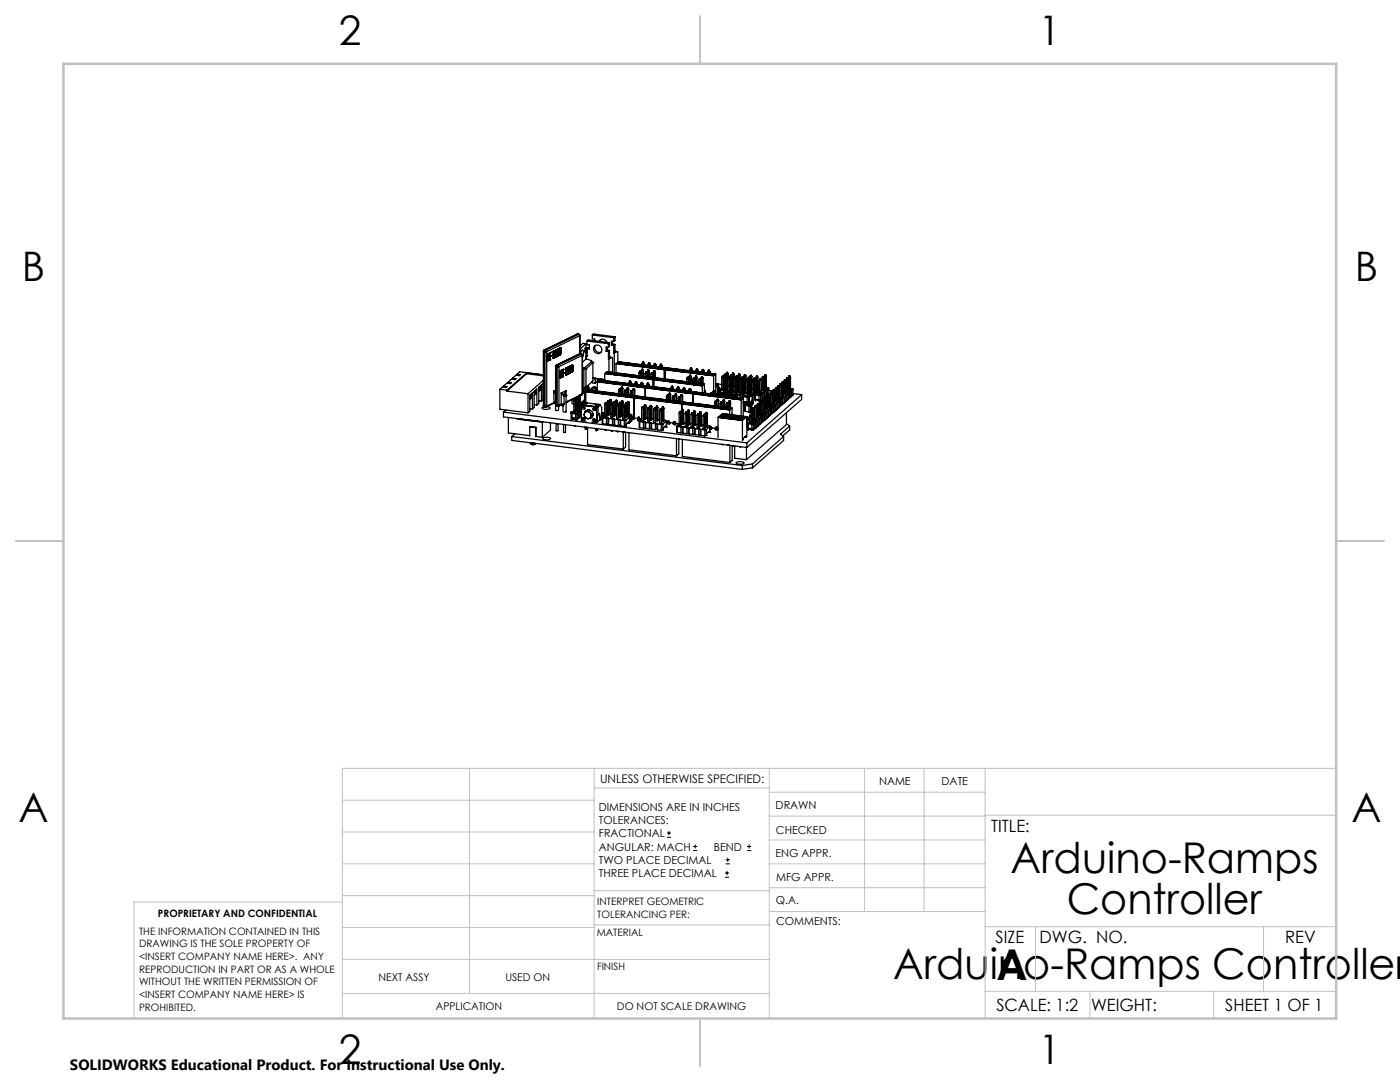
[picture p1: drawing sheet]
<svg xmlns="http://www.w3.org/2000/svg" width="279mm" height="216mm" viewBox="0 0 279 216" stroke-linecap="round" stroke-linejoin="round" font-family="sans-serif">
<defs><g id="words">
<g font-size="8.5">
<text x="201.6" y="174.2">Arduino-Ramps</text>
<text x="212.9" y="182.3">Controller</text>
<text x="178.2" y="195.4">Arduino-Ramps Controller</text>
<text x="198.9" y="195.5">A</text>
</g>
<g font-size="8.1">
<text x="67.6" y="8.9">2</text>
<text x="207.3" y="8.9">1</text>
<text x="4.4" y="56.2">B</text>
<text x="270.4" y="56.2">B</text>
<text x="3.7" y="164.1">A</text>
<text x="269.7" y="164.1">A</text>
<text x="67.6" y="212.4">2</text>
<text x="207.3" y="212.4">1</text>
</g>
<g font-size="3.4">
<text x="197.8" y="166">TITLE:</text>
<text x="198.7" y="188.1">SIZE</text>
<text x="207.5" y="188.1">DWG. NO.</text>
<text x="256.5" y="188.2">REV</text>
<text x="198.8" y="201.7">SCALE: 1:2</text>
<text x="217.7" y="201.8">WEIGHT:</text>
<text x="244.5" y="201.7">SHEET 1 OF 1</text>
</g>
<text font-size="3" x="14" y="213.5">SOLIDWORKS Educational Product. For Instructional Use Only.</text>
<text font-size="2.4" x="119.8" y="156.2">UNLESS OTHERWISE SPECIFIED:</text>
<g font-size="2.2">
<text x="119.5" y="161.8">DIMENSIONS ARE IN INCHES</text>
<text x="154.8" y="161.4">DRAWN</text>
<text x="175.4" y="156.6">NAME</text>
<text x="187.9" y="156.7">DATE</text>
<text x="119.5" y="164.4">TOLERANCES:</text>
<text x="119.5" y="167.1">FRACTIONAL</text>
<text x="154.9" y="166.3">CHECKED</text>
<text x="119.5" y="169.7">ANGULAR: MACH</text>
<text x="119.5" y="172.4">TWO PLACE DECIMAL</text>
<text x="142.5" y="169.7">BEND</text>
<text x="154.8" y="171">ENG APPR.</text>
<text x="119.5" y="175">THREE PLACE DECIMAL</text>
<text x="154.9" y="175.7">MFG APPR.</text>
<text x="154.9" y="180.4">Q.A.</text>
<text x="154.9" y="184.6">COMMENTS:</text>
</g>
<g font-size="2.1">
<text x="75.5" y="195.7">NEXT ASSY</text>
<text x="100.9" y="195.7">USED ON</text>
<text x="86.9" y="201.5">APPLICATION</text>
<text x="123.1" y="201.6">DO NOT SCALE DRAWING</text>
</g>
<g font-size="2">
<text x="31.5" y="182.9">PROPRIETARY AND CONFIDENTIAL</text>
<text x="119.2" y="180.6">INTERPRET GEOMETRIC</text>
<text x="119.2" y="183.1">TOLERANCING PER:</text>
<text x="27.8" y="186.5">THE INFORMATION CONTAINED IN THIS</text>
<text x="27.8" y="189">DRAWING IS THE SOLE PROPERTY OF</text>
<text x="27.8" y="191.6">&lt;INSERT COMPANY NAME HERE&gt;. ANY</text>
<text x="119.1" y="186.7">MATERIAL</text>
<text x="27.8" y="194.1">REPRODUCTION IN PART OR AS A WHOLE</text>
<text x="27.8" y="196.6">WITHOUT THE WRITTEN PERMISSION OF</text>
<text x="119.1" y="193.5">FINISH</text>
<text x="27.8" y="199.1">&lt;INSERT COMPANY NAME HERE&gt; IS</text>
<text x="27.8" y="201.7">PROHIBITED.</text>
</g>
</g></defs>
<g fill="none" stroke="#000" stroke-width=".2">
<path d="M133.1 167.1h.8M133.1 166.2h.8M133.5 165.8v.9M138.3 169.7h.8M138.3 168.9h.8M138.7 168.5v.8M144.7 175h.8M144.7 174.2h.8M144.8 172.4h.9M144.8 171.6h.9M145.1 173.8v.8M145.2 171.1v.9"/>
<path d="M149.1 169.7h.8M149.1 168.9h.8M149.5 168.5v.8"/>
</g>
<g fill="none" stroke="#c0c0c0" stroke-width=".2">
<path d="M68.3 159.7h50.3M93.7 153.3v44.9M118.6 153.3v49.9M118.6 157.2h34.9M153.5 153.3v49.9M153.5 158.1h43.1M172.5 153.3v28.6M184.4 153.3v28.6M196.6 153.3v49.9M266.7 153.3h-198.4v49.9M68.3 178.7h50.3M68.3 172.4h50.3"/>
<path d="M68.3 166h50.3M68.3 180h-41.6v23.2M118.6 177.7h35M153.5 167.6h43.1M153.5 162.8h43.1M153.5 172.4h43.1M153.5 177.1h43.1M196.6 162.7h70.1M68.3 198.2h85.2M68.3 191.4l85.2 .1M68.3 185.1h50.3M118.6 184.6h35"/>
<path d="M153.6 181.9h43M196.6 197.8h70.1M196.6 184.9h70.1M206.7 184.9v12.9M217.5 197.8v5.4M242.2 197.8v5.4M252.2 184.9v12.9"/>
</g>
<path d="M139.7 3.2v9.5M3.1 107.9h9.6M266.7 107.9h9.5M139.7 203.2v9.6" fill="none" stroke="#c0c0c0" stroke-width=".25"/>
<path d="M12.7 12.7h254v190.5h-254z" fill="none" stroke="#c0c0c0" stroke-width=".5"/>
<g fill="none" stroke="#000" stroke-width=".25">
<path d="M99.8 77.7l1.4 .2M99.8 77.7v4l5.6 .7M100.5 77l.7 .2-.2 .1-.7-.1-.5 .5M100.5 77v.3M101.2 77.9v.1M101.2 78l4.2 .6M101.4 76.3h.7l-.3 .3-.6-.2-.7 .6M101.4 76.3v.2M102.3 75.5l.7 .1-.2 .1h-.7l-.7 .6M102.3 75.5v.2M103.2 74.7l.7 .1-.3 .2-.6-.1-.7 .6M103.2 74.7l.5-.5 4.7 .6"/>
<path d="M103.2 74.7v.2M105.1 74.4l3.3 .4M105.1 74.4l-3.9 3.5M105.1 74.6l-3.9 3.4M105.1 74.6l3.3 .4M105.1 74.4v.2M105.4 78.6v3.8M106 78.6v.8l-.3 .3M106.7 78h.1a.16 .16 0 0 1 .1 .3 .16 .16 0 0 1-.3 0zM107 77.8v.8l-.4 .3M107.5 80h.6M107.8 77v.8l-.3 .3"/>
<path d="M108.4 77.3h.1M108.4 79.2h.1M108.4 76.6v.2M108.4 70.1h.1M108.4 70.1v10.8M108.4 76.5v3.2l-.3 .3M108.4 75.9l-3 2.7M108.5 70.1l.3 .1M108.5 70.1v10.9M108.6 69.8l-.2 .3M108.6 69.8h.1M108.7 69.8l-.2 .3"/>
<path d="M108.7 69.8l.2 .1M108.8 70.2v10.8M108.9 69.9l.2 .3M108.9 69.9l-.1 .3M109.1 70.2h-.3M109.1 70.2v10.8M109.3 72h.1M109.3 70.8v1.2M109.3 70.8h.1M109.3 70.8l.2 .8M109.4 71.3h.1M109.5 71.6h.1"/>
<path d="M109.5 71.3l-.2-.7v1.4M109.5 71.3l-.1 .2M109.6 70.7l-.1 .9M109.6 71.9h.1M109.6 70.5l.1 1.4M109.6 70.5l-.1 .8M109.8 71.8h.1M109.8 71h.1M109.8 71h.2M109.8 71.2v.6M110 71h.1M110 71l-.2 .2"/>
<path d="M110 70.3h.1M110 70.3l-.2 .1v1.4M110 70.3l-.2 .1v.6M110.3 71l-.2 .1M110.3 71h.1M110.3 70.9v.1M110.4 71.5h.1M110.4 70.1h.2l.1 .3M110.4 70.8h.1M110.5 70.9h.1M110.5 70.9l-.1 .6M110.5 78.1l.4 .1"/>
<path d="M110.5 78.1l.4 .4M110.5 78.1l.1 2.2M110.6 70.9h-.1M110.6 70l.1 .3M110.6 70.1l-.1 .7M110.6 70.9l.1 .5M110.6 70.8l.1 .5M110.6 70.8h.1M110.6 70.8l.1 .6M110.6 70.7v.1M110.7 70.3h.1M110.7 70.3v.2"/>
<path d="M110.7 70.4h.1M110.7 70.4l-.2 .4M110.7 70.3v.1M110.7 71.3v.1M110.7 70.4l-.1 .4M110.7 70.3l-.1-.3-.2 .1v1.4M110.8 70l.1-.2v1.5M110.8 70v.1v-.1M110.9 71.3h.1M110.9 73.1h.1M110.9 69.9v1.4M110.9 73.1v8.8"/>
<path d="M110.9 77.9l-.4 .2M111 73.1v7.8M111 73.1l.2 .1M111 72.8l-.1 .3M111 72.8h.1M111 69.9l.1-.2v1.5M111 69.9v.1zM111.1 71.2h.1M111.1 72.8l-.1 .3M111.1 72.8l.2 .1M111.2 73.2h.1M111.2 73.2v7.7"/>
<path d="M111.3 70.4l.1 .6M111.3 70.2v.2M111.3 70.3h.1M111.3 70.4h.1M111.3 70.3v.1M111.3 72.9l.2 .3M111.3 72.9l-.1 .3M111.4 69.7h.1M111.4 69.7h-.1M111.4 69.6l.1 .3M111.4 69.7l-.1 .6M111.4 69.7l.1 .5"/>
<path d="M111.4 70.9v.1M111.5 70l.1 .3M111.5 70.3l-.1 .7-.1-.6M111.5 70.2v.1M111.5 73.2h-.3M111.5 70.2v.3M111.5 73.2v7.7M111.6 70.2l-.2-.6-.1 .8M111.6 70.3l-.2 .7M111.7 70.2h.1M111.7 70.2l.1 .6M111.7 70v.2"/>
<path d="M111.8 75.4h.1M111.8 74.2h.1M111.8 69.5h.1M111.8 69.5h-.1M111.8 74.2l.1 .8M111.8 74.2v1.2M111.8 74l.1 .7M111.8 70.8h.1M111.8 69.4l.2 .6M111.8 69.4l-.1 .8M111.8 69.4l.1 .3M111.8 69.5l-.1 .7"/>
<path d="M111.8 69.5l.1 .6M111.8 74v1.4M111.9 69.5h.1M111.9 70.7l-.1 .1M111.9 70.1v.2M111.9 69.8v.2M111.9 70l-.1 .8M111.9 74.7l.2-.9v1.4M111.9 75h.1M111.9 74.7v.2M111.9 70h.1M112 70.1l-.2 .7"/>
<path d="M112 78.4l.7 .3M112 78.4l.6 .6M112 78.4v2.2M112.1 74l-.1 1M112.1 75.2h.1M112.1 73.9v1.3M112.3 75.2h.1M112.3 74.4h.1M112.3 74.5h.1M112.3 74.4h.2M112.5 73.7h.1M112.5 74.4h.1"/>
<path d="M112.5 73.7l-.2 .1 .2-.1M112.5 74.4l-.2 .1M112.5 73.7l-.2 .1v1.4M112.6 79h.1M112.6 74.4l.2-.1zM112.6 79v1.6M112.7 78.7h.1M112.7 78.7l-.1 .3M112.7 78.7v.3M112.7 74.4h-.1M112.7 74.4h.1M112.7 74.3v.1"/>
<path d="M112.8 78.5l.1 .2M112.8 78.7h.1M112.8 78.7h-.1M112.8 78.7l.2 .1M112.9 74.9h.1M112.9 74.2l.1 .1M112.9 78.7l.1 .1M112.9 78l-.2 .3 .1 .4M112.9 78v.6M112.9 78v.7M112.9 78l-.9 .4M113 73.5h.1"/>
<path d="M113 73.5v.7M113 74.3v.6M113 74.3h.1M113 73.4l.2 .3M113 73.5l.2 .3M113 78.9h.1M113 78.8v.1M113 78.9l-.3 .1M113 78.8v.2M113 78.9v3.3M113 73.4l-.1 .1 .1 1.4M113 74.2v.1"/>
<path d="M113 74.2h.1M113 74.3l.2 .5M113 74.2l.2 .5M113.1 74.2l.1 .6M113.1 74l-.1 .2M113.2 73.7h.1M113.2 73.7l-.1 .2M113.2 74.7h.1M113.2 73.8l-.2 .4M113.2 73.7l-.1 .5M113.3 74.6h.1M113.3 73.3l.1 .6"/>
<path d="M113.3 74.7h.1M113.3 74.6v.1M113.3 73.3h.1M113.3 73.9h.1M113.3 73.9h.2M113.3 73.3v.6M113.4 73.9l.1 .3M113.4 73.8l.2 .3M113.4 73.8l-.1 .1M113.4 73.8l.1 .3M113.5 73.9h.1M113.5 74.5l-.2 .2"/>
<path d="M113.5 73.2l-.2 .1M113.5 73.2h.1M113.5 74.2h.1M113.5 74.2l-.2 .4M113.5 74.1v.1M113.5 74.1h.1M113.6 74.1l-.2 .6M113.6 74.1h.1M113.7 73.7v.6l.1 .2M113.7 73.8v.6M113.7 73.8h.1M113.7 74.4h.1"/>
<path d="M113.8 73.1h.1M113.8 73.1h-.1M113.8 73l.1 .3M113.8 73.1l-.1 .7M113.8 73.1l.1 .6M113.8 74.4v.1M113.9 73.7v.2M113.9 73.4v.2M113.9 73.6l-.1 .8-.1-.6M113.9 73.6l.1 .1M114 73.7l-.2-.7-.1 .8M114 73.7l-.2 .8"/>
<path d="M114.1 73.6h.1M114.1 73.6l.1 .7M114.1 73.6l.1 .6M114.1 73.4v.2M114.2 72.9h.1M114.2 72.9l-.1 .1M114.2 79.8v.7M114.2 72.8l.2 .6M114.2 72.8l-.1 .8M114.2 72.8l.1 .4M114.2 72.9l-.1 .7M114.2 72.9l.1 .6"/>
<path d="M114.3 74.2l-.1 .1M114.3 73.5v.2M114.3 73.2v.2M114.3 73.4l-.1 .8M114.3 73.5h.1M114.3 73.4h.1M114.4 73.5l-.2 .8M114.5 80h.3M114.5 80v2.4h.3M114.6 79.7l-.1 .3M114.6 79.7h.2M114.8 79.4v.3"/>
<path d="M114.8 79.7v.3M114.8 79.7l.1 .2-.1 .1M114.8 79.7h.1M114.8 79.7h-.2M115 79.6l-.1 2.7-.1 .1M115 79.6h.3M115.1 79.3l-2 1M115.1 79.3l-.1 .3M115.1 79.3h.1M115.2 66.7h.1M115.2 66.7l-6.6 3.1M115.2 79.3l.1 .3"/>
<path d="M115.3 79.6v2.5M115.3 66.7h.2M115.3 66.7l-6.6 3.1M115.3 79.3h-.1M115.3 79.3l.1 .2M115.3 79.3h-.2M115.3 66.6l-.1 .1M115.3 66.6v.1M115.3 66.6l.2 .1M115.4 79.5v2.5l-.1 .1M115.4 79.5l-.1 .1M115.4 79.2v2.4h.3"/>
<path d="M115.4 79.2h.3M115.4 79.1l-.3 .2M115.5 66.7l.2 .3M115.5 66.7h.1M115.5 66.7l-6.6 3.2M115.5 78.9l-.1 .3M115.5 78.9l.2 .1M115.5 79l-2.5 1.2M115.7 70.6h.2M115.7 70.6h.1M115.7 70.6l-4.7 2.2M115.7 67l-6.6 3.2"/>
<path d="M115.7 79v.2M115.7 67v3.6M115.7 78.9v.1M115.7 78.9l.1 .2M115.7 79.2v2.4M115.7 78.9h-.2M115.7 67h.1M115.8 70.6h.1M115.8 70.6h.2M115.8 70.6l-4.7 2.2M115.8 79.1v2.5h-.1M115.8 79.1l-.1 .1"/>
<path d="M115.9 70.6a.5 .5 0 0 1 .4-.7 1.89 1.89 0 0 1-.1 1.5M115.9 70.6h.1M116 70.6l.2 .3M116 70.6h.1M116 70.6l-4.7 2.3M116.1 78.8l-.4 .2M116.2 78.6l-.1 .2M116.2 70.9l-4.7 2.3M116.2 70.9v7.7M116.2 78.6l-.5 .3M116.2 78.6h.1M116.2 73.4h.1"/>
<path d="M116.2 70.9h.1M116.2 77.4h.1M116.2 73.4l.3 .3M116.3 78.5l.1-.1-.2 .1M116.4 78.1h.1M116.4 77.9l.2 .1M116.4 77.4l-.1 .9M116.4 78h.2M116.5 73.7v3.7h-.2M116.6 77.4v.5M116.6 78v.1h-.2M116.6 79.8l.1 .1"/>
<path d="M116.6 79.8v.2M116.7 77.8l.3 .1M116.7 77.8v2.4l.2 .1M116.7 79.8h-.1M116.7 80l-.6 .3M116.7 73.4l.2 .2M116.7 73.4h-.5M116.8 70l.1 .1M116.8 77.5l-.1 .3M116.8 77.5l.1 .1M116.8 69.8h.4M116.8 70.1h.1"/>
<path d="M116.8 77.5h.2M116.8 77.5h.1M116.8 77.3v.2M116.9 77.6l.1 .3M116.9 78.2l.5-.4 9.6 1.2-.5 .4M116.9 78.2v2.2M116.9 78.2l9.6 1.2M116.9 73.6h.1M116.9 68.6l-.1 1.7 .1-.2M116.9 68.6l-1.2 1.1M116.9 70.1v1.5M116.9 73.6v3.7"/>
<path d="M116.9 71.6l-.7 .7M116.9 68.6l-.6-.1-.6 .5M116.9 73.6l-.4 .1M116.9 77.3l-.6 .1M116.9 77.3h-.1M116.9 71.6h.1M117 77.5l.1 .3-.1 .1M117 77.5l-.1 .1M117 77.9v.2M117 71.6h-.1M117 71.6l1 .3M117 77.5h.1"/>
<path d="M117 77.6h.1M117 77.6l.1 .1M117 71.1v.5M117 77.2v.4M117.1 77.4v.6M117.1 77.4l.3 .1M117.2 70.3l-.3 .1M117.2 69.6v1.5h-.2M117.2 68.1v.7h.4v.8h-.4M117.2 68.1l4.2 .5M117.2 68.1l.2-.3 4.2 .6M117.2 71l-.2 .1"/>
<path d="M117.2 77.2l-.1 .2M117.2 77.2h.2M117.3 77.1h.1M117.3 77.1l-.1 .1M117.3 77v.1M117.4 77.2v.3M117.4 77.5v.3M117.4 77.1v.1M117.4 77.1l.1 .3M117.5 77.9l-.3 .3 .9 .1M117.5 77.9l.9 .1-.3 .3M117.5 77.9l.2 .3"/>
<path d="M117.5 77.4l-.1 .1M117.5 77.4v.4M117.6 69.4h-.2l-.2 .2M117.7 78.2h.1M117.7 78.2l.4 .1M117.8 77.8h.1M117.8 77.8v.1M117.9 77.8h.1M117.9 77.8l-.1 .1M117.9 77.8l1.2 .2M118 71.9v.3M118 71.9l.3 .5"/>
<path d="M118 77.7l-.1 .1M118 77.6l-.2 .2M118 77.7v.1l1 .1M118 72.2l-1.3 1.2M118 72.2l.3 .2M118.1 76.2l.2 .2h.3M118.2 66.9v.7l.5 .1v.3M118.2 66.9l4.3 .5M118.2 66.9l.2-.3 4.3 .6M118.3 72.4h.1M118.3 72.4l-1.4 1.2M118.3 72.4v3.6l-1.4 1.3"/>
<path d="M118.3 75.4l2.4 .3M118.4 77.4h-.3l-.1 .3M118.4 77.4h.2M118.6 77.2l-.5 .2M118.6 77.2l-.2 .2M118.6 77.2l.2 .1M118.6 77.4l.4 .4M118.6 75.5v.1M118.6 75.6h.2M118.7 69a.86 .86 0 0 1 1.3 .4 .86 .86 0 0 1-.7 1.2 .95 .95 0 0 1-.6-1.6zM118.7 78l.9 .1-.3 .3M118.7 78l-.3 .3 .9 .1"/>
<path d="M118.7 78l.2 .4M118.7 75.5h.1M118.7 75.5l-.1 .1M118.7 75.5h.2M118.8 77.3h.2l.1 .3M118.8 77.3l-.2 .1M118.8 68.9a.94 .94 0 0 0 .1 1.1 .94 .94 0 0 0 1.1 .3M118.8 75.6v.7M118.8 76.3l-.1 .1 .2-.1M118.8 76.3h.1M118.9 78.4h.1M118.9 76.3h.1"/>
<path d="M118.9 78.4h.4M118.9 75.5l-.1 .1M118.9 75.5l-.1 .8M119 77.8v.1M119.1 78h.1M119.1 77.9v.1M119.1 77.9l.1 .1M119.1 77.6v.2M119.1 77.8h.1M119.1 77.6l-.1 .2M119.1 77.8l-.1 .1M119.2 76.2v1.8"/>
<path d="M119.2 77.9h-.1M119.2 76.2l.4-.4 19.2 2.4-.4 .4v1.8M119.2 76.2l28.7 3.6M119.3 75.7v.4M119.4 75.6l.1 .1h-.2zM119.5 76.2l.3-.3 .9 .1-.4 .3zM119.6 68.1a.86 .86 0 0 1 .8-.4 .86 .86 0 0 1 .7 .6M119.6 78.5l.3-.3 .9 .1-.4 .3zM119.8 75.9l.1 .3M119.8 75.7h.2M119.8 75.6v.1M119.9 67.8l-.2 .3"/>
<path d="M119.9 75.6h.1M119.9 78.2l.2 .3M119.9 75.6l-.1 .1M119.9 75.6l.2 .1M119.9 76.2h.1M119.9 76.2l.5 .1M120 75.7v.1M120 78.5h.1M120.1 78.5h.1M120.1 78.5l.4 .1M120.1 75.7v.1M120.1 75.7h-.1"/>
<path d="M120.5 75.8v.1M120.5 75.8l.1-.1zM120.7 74.5v1.4M120.7 74.5l9.6 1.3M120.7 74.5l.4-.3 9.6 1.2M120.9 74.5l.4-.3 .9 .1-.4 .3zM121 76l.8 .1-.3 .3M121 76l-.4 .3 .9 .1M121 76l.1 .4M121 70.1h.4M121.1 78.3l.9 .1-.4 .3-.8-.1zM121.1 78.3l.1 .4"/>
<path d="M121.1 76.4h.1M121.1 76.4h.4M121.2 78.7h.1M121.2 78.7h.4M121.2 69.3v.5M121.2 69.8l-.2 .3M121.2 69.8l.4 .1M121.3 74.2l.1 .4M121.4 74.6h.1M121.4 68.6v.7M121.4 70.1v1.5M121.4 69.3h-.4v.8"/>
<path d="M121.4 80h.1M121.4 80l.1 .2M121.4 80h-.2M121.4 74.6h.4M121.4 71.6h.1M121.5 71.6v2.6M121.6 68.4v.7l-.2 .2M121.6 68.4l-.2 .2M121.6 69.9v1.5M121.6 69.9l-.2 .2M121.6 71.4l-.2 .2M121.6 71.4l.2 .1"/>
<path d="M121.6 71.2l.5 .1M121.7 79.8l-.1 .2M121.7 79.8h.1M121.8 71.5l-.3 .1M121.8 76.4l.4-.2 .8 .1-.3 .3zM121.8 79.8l.1 .3M121.9 79.7l-.2 .1M121.9 79.7l-.1 .1M121.9 79.7l.1 .3M122 80l-.1 .1M122 80v.5M122 68.9h.5"/>
<path d="M122.1 71.3l.1 .1v2.9M122.1 71.3l-.3 .2M122.2 76.2l.1 .3M122.3 68.1v.6M122.3 78.5l.9 .1-.4 .3M122.3 78.5l-.4 .3 .9 .1M122.3 78.5l.1 .3M122.3 68.7l-.3 .2M122.3 68.7h.4M122.3 76.5h.1M122.3 76.5l.4 .1M122.4 78.8h.1"/>
<path d="M122.4 78.8l.4 .1M122.4 74.4l.9 .1-.3 .3M122.4 74.4l-.3 .3 .9 .1M122.4 74.4l.2 .3M122.5 68.1h-.5v.8M122.5 67.4v.7M122.5 68.9v1.5M122.5 70.4l.1 .1M122.6 74.7h.1M122.6 70.5v3.9M122.6 74.7l.4 .1M122.7 70.1l.5 .1"/>
<path d="M122.7 67.2v.7l-.2 .2M122.7 68.7v1.6M122.7 67.2l-.2 .2M122.7 68.7l-.2 .2M122.7 70.3l-.2 .1M122.7 70.3h.1M122.8 70.3l-.2 .2M122.9 79.9l-.1 .3M122.9 79.9h.1M122.9 72.6v1.8M122.9 72.6l9.6 1.2M122.9 72.6l.5-.4 9.6 1.2"/>
<path d="M123 76.6l.4-.3 .8 .1-.3 .3zM123 79.9l.1 .3M123.1 79.9h-.2M123.1 79.9h-.1M123.1 79.9l.1 .2M123.1 78.9l.4-.3 .9 .1-.4 .3zM123.2 70.2l-.4 .1M123.2 70.2h.1v2M123.4 76.3l.1 .4M123.4 78h.4M123.4 78v.6M123.5 78.6l.1 .4"/>
<path d="M123.5 76.7h.1M123.5 76.7h.4M123.5 77.7h.2M123.5 77.7l-.1 .3M123.5 72.2l-.3 .3 .9 .1M123.5 72.2l.9 .2-.3 .2M123.5 72.2l.2 .4M123.6 79h.1M123.6 79h.4M123.6 74.5l.9 .1-.3 .3M123.6 74.5l-.3 .3 .9 .1M123.6 74.5l.2 .4"/>
<path d="M123.6 72.6h.1M123.7 72.6h.1M123.7 77.7l.1 .3M123.7 72.6h.4M123.8 78v.6M123.8 77.6l-.1 .1M123.8 77.6l.1 .3-.1 .1M123.8 77.6l-.3 .1M123.8 74.9h.1M123.8 74.9h.4M123.9 77.6v1M123.9 77.6h.3"/>
<path d="M124 77.3h.1M124 77.3l-.1 .3M124.1 77.3l.1 .3M124.2 77.6v1.1M124.2 77.3h-.1M124.2 77.3l.1 .2M124.2 77.3h-.2M124.3 77.5l-.1 .1M124.3 77.5v1.2M124.5 75l.3-.3 .9 .1-.3 .3zM124.5 76.5l.2 .3M124.5 76.5l.9 .1-.3 .3"/>
<path d="M124.5 76.5l-.3 .3 .9 .1M124.6 78.1h.3M124.6 78.1v.6M124.6 78.8l.9 .1-.3 .3M124.6 78.8l-.3 .3 .9 .1M124.6 78.8l.2 .3M124.7 76.8h.1M124.7 76.8l.4 .1M124.7 72.4l-.3 .3 .9 .1M124.7 72.4l.9 .1-.3 .3M124.7 72.4l.1 .3M124.7 77.9h.2"/>
<path d="M124.7 77.9l-.1 .2M124.8 79.1h.1M124.8 79.1l.4 .1M124.8 72.7h.1M124.8 74.7l.2 .3M124.8 72.7l.5 .1M124.9 77.9v.2M124.9 78.1v.6M125 75h.1M125 77.8l.1 .3h-.2M125 77.8l-.1 .1M125 77.8l-.3 .1"/>
<path d="M125 75l.4 .1M125.1 77.7v1.1M125.1 77.7l.3 .1M125.2 77.4l.1 .1M125.2 77.4l-.1 .3M125.3 77.5l.1 .3M125.4 77.4l-.1 .1M125.4 77.4l.1 .2M125.4 77.8v1M125.4 77.4h-.2M125.5 79.2l.3-.3 .9 .1-.3 .3zM125.5 77.6l-.1 .2"/>
<path d="M125.5 77.6v1.2M125.5 76.3v.3M125.5 76.3h.3M125.6 76.1h.2M125.6 76.1l-.1 .2M125.7 76.6l.9 .1-.3 .3M125.7 76.6l-.3 .3 .9 .1M125.7 76.6l.2 .4M125.8 76.1v.2M125.8 78.3h.3M125.8 76.3v.3M125.8 78.3v.6"/>
<path d="M125.8 76v.1M125.8 76l.1 .3M125.8 76l-.2 .1M125.8 78.9l.2 .4M125.9 77h.1M125.9 77h.4M125.9 78h.2M125.9 78l-.1 .3M125.9 72.5l.9 .1-.3 .4M125.9 72.5l-.3 .3 .9 .2M125.9 72.5l.1 .4M125.9 76.3h-.1"/>
<path d="M125.9 76.3v.3M126 79.3h.1M126 79.3h.4M126 74.8l.9 .1-.3 .3-.9-.1zM126 74.8l.2 .4M126 72.9h.1M126 72.9l.5 .1M126.1 78v.3M126.1 78h-.2M126.1 78h.1M126.1 78l.1 .2M126.1 78.3v.6"/>
<path d="M126.2 75.2h.1M126.2 75.2h.4M126.2 78.2l-.1 .1M126.2 78.2v.7M126.3 77.9h.3M126.3 77.9v1M126.4 77.6h.1M126.4 77.6l-.1 .3M126.5 79.4v4.3M126.5 79.4l.4-.4 9.6 1.2-.4 .4M126.5 79.4l9.6 1.2M126.5 77.6l.1 .3"/>
<path d="M126.5 79.4v4l.8 .1M126.6 77.6h-.1M126.6 77.6l.1 .2M126.6 77.9v1.1M126.6 77.6h-.2M126.6 77l.3-.2 .9 .1-.3 .3zM126.7 77.8l-.1 .1M126.7 77.8v1.2M126.7 76.5h.3M126.7 76.5v.2M126.7 79.4l.4-.3 .9 .1-.4 .3zM126.8 73l.3-.3 .9 .1-.4 .3z"/>
<path d="M126.8 76.2l-.1 .3M126.9 76.2h-.1M126.9 76.8l.2 .3M127 76.5v.2M127 77.1h.1M127 76.2h-.2M127 76.2v.3M127 76.2l.1 .2M127.1 77.1h.1M127.1 79.1l.1 .3M127.1 77.1l.4 .1M127.1 76.4l-.1 .1"/>
<path d="M127.1 76.4v.3M127.1 72.7l.1 .3M127.2 79.4h.1M127.2 75l.9 .1-.3 .3M127.2 75l-.3 .3 .9 .1M127.2 75l.2 .3M127.2 79.4l.4 .1M127.2 73h.1M127.2 73l.5 .1M127.4 75.3h.1M127.4 75.3l.4 .1M127.5 74.4h.3"/>
<path d="M127.5 74.4v.6M127.6 74.1h.2M127.6 74.1l-.1 .3M127.8 74.1v.3M127.8 74.4v.6M127.8 74.1h-.2M127.8 74.1l.2 .2-.2 .1M127.8 74.1h.1M127.9 76.6l.3 .1M127.9 76.6v.2M128 74v1M128 74h.3"/>
<path d="M128 76.3l-.1 .3M128 76.3l.2 .1M128.1 75.4l.3-.3 .9 .1-.4 .3zM128.1 73.7h.1M128.1 76.9l-.3 .3 .9 .1M128.1 73.7l-.1 .3M128.1 76.9l.9 .1-.3 .3M128.1 76.9l.1 .4M128.1 72.5l.3 .1M128.1 72.5v.3M128.2 76.4v.3M128.2 76.3v.1"/>
<path d="M128.2 76.3l.1 .3M128.2 76.7v.2M128.2 76.3h-.2M128.2 77.3h.1M128.2 73.7l.1 .3M128.2 72.3l-.1 .2M128.2 72.3h.2M128.2 77.3h.5M128.3 73.7h-.1M128.3 73.7l.1 .2M128.3 74v1.1M128.3 73.7h-.2"/>
<path d="M128.3 72.8l.9 .2-.4 .2M128.3 72.8l-.3 .3 .8 .1M128.3 72.8l.1 .4M128.3 79.2l-.4 .3 .9 .1M128.3 79.2l.9 .1-.4 .3M128.3 79.2l.1 .4M128.3 76.6l-.1 .1M128.3 76.6v.3M128.4 73.9v1.2M128.4 73.9l-.1 .1M128.4 72.3v.3M128.4 73.2h.1"/>
<path d="M128.4 79.6h.1M128.4 75.1l.2 .4M128.4 73.2h.4M128.4 79.6h.4M128.4 72.6v.2M128.4 72.2v.1M128.4 72.2l.2 .3M128.4 72.2l-.2 .1M128.6 75.5h.1M128.6 75.5h-.1M128.6 72.5l-.2 .1M128.6 72.5v.3"/>
<path d="M128.6 75.5h.4M128.7 74.5v.6M128.7 74.5l.3 .1M128.8 74.3h.2M128.8 74.3l-.1 .2M129 74.3v.3M129 74.2l-.2 .1M129 74.2v.1M129 74.2l.1 .3M129 74.6v.5M129.1 76.8h.3M129.1 76.8v.2"/>
<path d="M129.1 74.5l-.1 .1M129.1 74.5v.7M129.2 74.2h.3M129.2 74.2v1M129.2 77l-.5 .4v1.8M129.2 76.5h.2M129.2 76.5l-.1 .3M129.2 76.5h.1M129.3 73.9h.1M129.3 77l-.5 .4v1.8M129.3 73.9l-.1 .3M129.3 72.7h.3"/>
<path d="M129.3 72.7v.2M129.3 76.5l.1 .3M129.3 77.1l.9 .1-.3 .3M129.3 77.1l-.3 .3 .9 .1M129.3 77.1l.2 .3M129.4 76.5h-.1M129.4 76.5l.1 .2M129.4 76.8v.2M129.4 73.9l.1 .3M129.4 79.4l.9 .1-.3 .3M129.4 72.4l-.1 .3M129.4 72.4l.2 .1"/>
<path d="M129.4 79.4l-.3 .3 .9 .1M129.4 79.4l.2 .3M129.5 77.4h.1M129.5 73.8l-.1 .1M129.5 73.8l-.2 .1M129.5 73.8l.1 .3M129.5 74.2v1M129.5 73l.9 .1-.4 .3M129.5 73l-.4 .3 .9 .1M129.5 73l.1 .3M129.5 77.4l.4 .1M129.5 76.7v.3"/>
<path d="M129.5 76.7l-.1 .1M129.6 79.7h.1M129.6 74.1l-.1 .1M129.6 74.1v1.1M129.6 72.5v.2M129.6 75.3l.9 .1-.4 .3M129.6 75.3l-.3 .3 .8 .1M129.6 75.3l.1 .3M129.6 79.7l.4 .1M129.6 73.3h.1M129.6 72.7v.3M129.6 73.3l.4 .1"/>
<path d="M129.6 72.4v.1M129.6 72.4l.1 .2M129.6 72.4h-.2M129.7 75.6h.1M129.7 72.6v.4M129.7 72.6l-.1 .1M129.7 75.6l.4 .1M129.9 74.7h.3M129.9 74.7v.6M130 74.4h.2M130 74.4l-.1 .3M130.2 74.4v.3"/>
<path d="M130.2 74.4h-.2M130.2 74.4h.1M130.2 74.4l.1 .2M130.2 74.7v.6M130.3 75.8v1.4M130.3 74.6l-.1 .1M130.3 74.6v.7M130.4 74.3h.3M130.4 74.3v1M130.5 74h.1M130.5 74l-.1 .3M130.5 72.8l.3 .1"/>
<path d="M130.5 72.8v.3M130.5 75.8l.5-.4 9.6 1.2M130.5 75.8v1.4M130.5 75.8l9.7 1.2M130.5 77.2l.9 .1-.3 .3M130.5 77.2l-.3 .3 .9 .1M130.5 77.2l.2 .4M130.6 74l.1 .3M130.6 72.6l-.1 .2M130.6 72.6h.2M130.6 79.5l.9 .1-.3 .3M130.6 79.5l-.3 .3 .9 .1"/>
<path d="M130.6 79.5l.2 .4M130.7 77.6h.1M130.7 74h-.2M130.7 74h-.1M130.7 74l.1 .2M130.7 74.3v1.1M130.7 73.1l-.4 .3 .9 .2M130.7 73.1l.9 .1-.4 .4M130.7 73.1l.1 .4M130.7 77.6h.4M130.7 75.4v.2M130.7 75.4l-.4 .4"/>
<path d="M130.8 79.9h.1M130.8 73.5h.1M130.8 74.2l-.1 .1M130.8 74.2v1.4M130.8 72.6v.3M130.8 79.9h.4M130.8 72.9v.2M130.8 72.5v.1M130.8 72.5l.1 .3M130.8 72.5l-.2 .1M130.8 73.5l.4 .1M130.9 72.8l-.1 .1"/>
<path d="M130.9 72.8v.3M131.1 75.5l-.3 .3 .9 .1M131.1 75.5l.9 .1-.3 .3M131.1 75.5l.2 .3M131.3 75.8h.1M131.3 75.8l.4 .1M131.4 77.7l.3-.3 .9 .1-.3 .3zM131.5 80l.3-.3 .9 .1-.3 .3zM131.7 73h.3M131.7 73v.2M131.7 77.4l.2 .3M131.8 72.7l-.1 .3"/>
<path d="M131.8 72.7h.1M131.8 72.7h.2M131.8 77.7h.1M131.8 73.3l-.3 .3 .9 .1M131.8 73.3l.9 .1-.3 .3M131.8 73.3l.2 .3M131.8 79.7l.2 .3M131.9 77.7h.1M131.9 77.7l.4 .1M131.9 72.7l.1 .3M132 73.6h.1M132 75.9l.3-.3 .9 .1-.3 .3z"/>
<path d="M132 73.6l.4 .1M132 72.7h-.1M132 72.7l.1 .2M132 73v.3M132.1 72.9l-.1 .1M132.1 72.9v.4M132.3 75.6l.2 .4M132.5 76h.1M132.5 76h-.1M132.5 76h.4M132.5 73.8v1.8M132.8 73.8v1.8"/>
<path d="M132.8 73.8l9.6 1.2M132.8 73.8l.4-.4 9.6 1.2M132.9 77.5l.9 .1-.3 .3M132.9 77.5l-.3 .3 .9 .1M132.9 77.5l.1 .4M133 73.4v.2M133 79.2v.6M133 79.2h.3M133 79.8l-.3 .3 .9 .1M133 73.4l-.5 .4M133 79.8l.9 .1-.3 .3M133 79.8l.1 .4"/>
<path d="M133 77.9h.1M133 77.9h.5M133.1 78.9h.1M133.1 78.9l-.1 .3M133.2 78.9l.1 .3M133.3 79.2v.6M133.3 78.9h-.1M133.3 78.9l.1 .2M133.3 78.9h-.2M133.4 73.5l.9 .1-.4 .3M133.4 73.5l-.3 .3 .8 .1M133.4 73.5l.1 .3"/>
<path d="M133.4 79.1l-.1 .1M133.4 79.1v.7M133.5 78.8h.2M133.5 78.8v1M133.5 75.8l.9 .1-.3 .3M133.5 75.8l-.3 .3 .9 .1M133.5 75.8l.2 .3M133.5 73.8h.1M133.5 73.8l.4 .1M133.6 78.5h.1M133.6 78.5l-.1 .3M133.6 76.1h.1"/>
<path d="M133.7 76.1h.1M133.7 76.1l.4 .1M133.7 78.5v.3M133.7 78.5h.1M133.7 78.5l.1 .2M133.7 78.8v1.1M133.8 78.7l-.1 .1M133.8 78.7v1.2M133.9 77.4h.3M133.9 77.4v.2M134 77.1h.2M134 77.1l-.1 .3"/>
<path d="M134.1 77.7l.9 .1-.3 .3M134.1 77.7l-.4 .3 1 .1M134.1 77.7l.1 .3M134.2 80l.9 .1-.3 .3M134.2 79.3l.3 .1M134.2 79.3v.6M134.2 77.1v.3M134.2 80l-.4 .3 1 .1M134.2 80l.1 .3M134.2 78h.1M134.2 77.1h-.2M134.2 77.4v.2"/>
<path d="M134.2 77.1l.1 .2M134.2 77.1h.1M134.2 73.9l.4-.3 .9 .1-.4 .3zM134.2 78l.5 .1M134.3 79.1h.1M134.3 79.1l-.1 .2M134.3 77.3l-.1 .1M134.3 77.3v.3M134.4 76.2l.3-.3 .9 .1-.3 .3zM134.4 79.1l.1 .3M134.5 79l-.1 .1M134.5 79l.1 .3"/>
<path d="M134.5 79.4v.5M134.5 79l-.2 .1M134.6 79.3l-.1 .1M134.6 79.3v.7M134.6 73.6l.1 .4M134.6 78.9l.3 .1M134.6 78.9v1.1M134.7 75.9l.1 .4M134.7 74h.1M134.7 78.7h.2M134.7 78.7l-.1 .2M134.7 74h.4"/>
<path d="M134.8 76.3h.1M134.8 76.3h.5M134.9 78.7v.3M134.9 78.6l-.2 .1M134.9 78.6v.1M134.9 78.6l.1 .3M134.9 79v1M134.9 78.1l.4-.3 .9 .1-.4 .3zM135 78.9v1.1M135 78.9l-.1 .1M135.1 77.5l.3 .1M135.1 77.5v.3"/>
<path d="M135.2 77.3l-.1 .2M135.3 77.2l-.1 .1M135.3 77.8l.1 .4M135.4 79.5h.3M135.4 79.5v.6M135.4 78.2h.1M135.4 77.2l.1 .3M135.4 77.2l-.2 .1M135.4 77.2v.4M135.4 77.6v.2M135.4 78.2h.5M135.5 79.2h.1"/>
<path d="M135.5 79.2l-.1 .3M135.5 77.5v.3M135.5 77.5l-.1 .1M135.5 76.4l.4-.3 .9 .1-.4 .3zM135.6 79.2l.1 .3M135.7 79.2h-.2M135.7 79.2l.1 .2-.1 .1M135.7 79.2h-.1M135.7 79.5v.6M135.7 73.8l-.3 .3 .9 .1M135.7 73.8l1 .1-.4 .3M135.7 73.8l.2 .3"/>
<path d="M135.8 79.1v1M135.8 79.1h.3M135.9 76.1l.1 .3M135.9 74.1h.1M135.9 78.8h.2M135.9 78.8l-.1 .3M135.9 74.1l.4 .1M136 76.4h.1M136 76.4l.5 .1M136.1 78.8v.3M136.1 78.3l.4-.3 .8 .1-.3 .3zM136.1 78.8h.1"/>
<path d="M136.1 78.8l.1 .2M136.1 79.1v1.1M136.1 78.8h-.2M136.2 79v1.2M136.2 79l-.1 .1M136.3 77.7v.2M136.3 77.7h.3M136.4 77.4l-.1 .3M136.4 77.4h.2M136.5 78l.1 .3M136.6 77.4v.3M136.6 78.3h.1"/>
<path d="M136.6 77.4h-.2M136.6 77.4h.1M136.6 77.4l.1 .2M136.6 77.7v.2M136.6 78.3l.4 .1M136.7 77.6l-.1 .1M136.7 77.6v.4M136.9 73.9l.9 .1-.3 .3M136.9 73.9l-.3 .3 .9 .1M136.9 73.9l.2 .4M137.1 75.6h.3M137.1 75.6v.6"/>
<path d="M137.1 76.2l-.4 .3 .9 .1M137.1 76.2l.9 .1-.4 .3M137.1 76.2l.1 .4M137.1 74.3h.1M137.1 74.3h.4M137.2 75.3h.1M137.2 75.3l-.1 .3M137.2 76.6h.1M137.2 76.6h.4M137.3 75.3l.1 .3M137.4 75.3l.1 .2M137.4 75.3h-.1"/>
<path d="M137.4 75.6v.6M137.4 75.3h-.2M137.5 75.5v.7M137.5 77.8v.2M137.5 77.8l.3 .1M137.5 75.5l-.1 .1M137.5 75.2v1M137.5 75.2h.3M137.6 77.5l-.1 .3M137.6 77.5l.2 .1M137.6 77.5h.2M137.6 74.9h.2"/>
<path d="M137.6 74.9l-.1 .3M137.7 78.1l.8 .1-.3 .3M137.7 78.1l-.4 .3 .9 .1M137.7 78.1l.1 .4M137.7 73.7l.3 .1M137.7 73.7v.3M137.8 74.9v.3M137.8 77.6v.3M137.8 78.5h.1M137.8 73.5h.1M137.8 77.5v.1M137.8 77.5l.1 .3"/>
<path d="M137.8 77.9v.2M137.8 73.5l-.1 .2M137.8 74.4l.3-.3 .9 .1-.3 .3zM137.8 78.5h.4M137.8 74.9l.1 .2M137.8 74.9h-.2M137.8 74.9h.1M137.8 75.2v1.1M137.9 77.8v.3M137.9 77.8l-.1 .1M137.9 75.1l-.1 .1M137.9 75.1v1.2"/>
<path d="M137.9 73.5l.1 .3M138 73.8v.2M138 73.4l-.1 .1M138 73.4l.1 .3M138 73.4l-.2 .1M138.1 73.7l-.1 .1M138.1 73.7v.3M138.1 74.1l.2 .3M138.3 74.4h.1M138.3 75.7v.6M138.3 75.7l.2 .1M138.3 76.4l.8 .1-.3 .3"/>
<path d="M138.3 76.4l-.4 .3 .9 .1M138.3 76.4l.1 .3M138.3 74.4l.4 .1M138.4 75.5h.1M138.4 75.5l-.1 .2M138.4 76.7h.1M138.4 76.7l.4 .1M138.5 75.5v.3M138.5 75.8v.5M138.5 78.6l.4-.3 .9 .1-.4 .3zM138.6 75.4l-.2 .1M138.6 75.4l-.1 .1"/>
<path d="M138.6 75.4l.1 .3M138.7 75.7v.7M138.7 75.7l-.2 .1M138.7 75.4v1M138.7 75.4h.3M138.8 75.1h.2M138.8 75.1l-.1 .3M138.9 73.9h.3M138.9 73.9v.2M138.9 78.3l.1 .3M139 75.1v.3M139 75v.1"/>
<path d="M139 75l.1 .3M139 75.4v1M139 75l-.2 .1M139 74.5l.3-.3 .9 .1-.3 .3zM139 73.6l-.1 .3M139 73.6h.1M139 78.6h.1M139 78.6l.5 .1M139.1 75.3v1.1M139.1 75.3l-.1 .1M139.1 76.8l.4-.3 .8 .1-.3 .3zM139.1 73.6l.1 .3"/>
<path d="M139.2 73.6h-.1M139.2 73.6l.1 .2M139.2 73.9v.3M139.2 73.6h-.2M139.3 73.8l-.1 .1M139.3 73.8v.4M139.3 74.2l.2 .4M139.5 75.9v.6M139.5 75.9h.2M139.5 74.6h.1M139.5 76.5l.1 .4M139.5 74.6h.4"/>
<path d="M139.6 75.6h.1M139.6 75.6l-.1 .3M139.6 76.9h.1M139.6 76.9h.4M139.7 75.6v.3M139.7 75.9v.6M139.7 75.6h.1M139.7 75.6l.1 .2M139.7 78.7l.4-.3 .9 .1-.4 .3zM139.8 75.8v.7M139.8 75.8l-.1 .1M139.9 75.5v1"/>
<path d="M139.9 75.5h.3M140 75.2h.2M140 75.2l-.1 .3M140.1 74l.3 .1M140.1 74v.3M140.1 78.4l.1 .4M140.2 75.2v.3M140.2 73.8l-.1 .2M140.2 73.8h.1M140.2 77v1.4M140.2 75.2h-.2M140.2 78.8h.1"/>
<path d="M140.2 75.2h.1M140.2 75.2l.1 .2M140.2 75.5v1.1M140.2 78.8h.5M140.3 75.4v1.2M140.3 75.4l-.1 .1M140.3 73.8l.1 .3M140.4 73.7l-.2 .1M140.4 73.7l-.1 .1M140.4 73.7l.1 .3M140.4 74.1v.2M140.5 74l-.1 .1"/>
<path d="M140.5 74v.3M140.5 74.4l-.3 .3 .9 .1M140.5 74.4l.9 .1-.3 .3M140.5 74.4l.2 .3M140.6 76.6v1.8M140.6 77.9l.2 .1M140.6 76.6l-.4 .4M140.7 74.7h.1M140.7 74.7l.4 .1M140.8 78l-.2 .2M140.8 78v.5M141.3 74.2h.2"/>
<path d="M141.3 74.2v.2M141.3 78.6l-.4 .3 .9 .1M141.3 78.6l.8 .1-.3 .3M141.3 78.6l.1 .3M141.4 73.9l-.1 .3M141.4 73.9h.1M141.4 74.8l.3-.3 .9 .1-.4 .3zM141.4 78.9h.1M141.4 78.9l.4 .1M141.5 73.9v.3M141.5 74.2v.3M141.6 73.9h-.2"/>
<path d="M141.6 73.9h-.1M141.6 73.9l.1 .2M141.7 74.1l-.2 .1M141.7 74.1v.4M141.7 74.5l.2 .4M141.9 74.9h.1M141.9 74.9h-.1M141.9 74.9h.4M141.9 78.4h.2M141.9 78.4v.2M142.1 78.4v.2M142.1 78.4h.1"/>
<path d="M142.1 78.4l.1 .2M142.1 78.4h-.2M142.2 78.6h.1M142.2 78.3l.4 .1M142.2 78.3v.3M142.3 78h.2M142.3 78l-.1 .3M142.4 78h-.1M142.4 78h.2M142.4 75v3M142.5 78.7l.8 .1-.3 .3M142.5 78.7l-.4 .3 .9 .1"/>
<path d="M142.5 78.7l.1 .4M142.5 78l.1 .4M142.6 78h-.1M142.6 78l.1 .2M142.6 78.4v.3M142.6 79.1h.1M142.6 79.1h.4M142.7 78.2v.5h.1M142.7 78.2l-.1 .2M142.7 78.5v.2M142.7 78.6v.1M142.7 78.7h.1"/>
<path d="M142.8 74.6v4.1M142.8 74.6l-.4 .4M142.8 76.6h.3M142.9 76.9h.4M142.9 76.9v.2M143 80v1M143 80h.3M143.1 76.7l-.2 .2M143.1 76.7h.1M143.1 78.6h.1M143.1 78.6l-.1 .1M143.1 79.7h.2"/>
<path d="M143.1 79.7l-.1 .3M143.2 77.6h.3M143.2 77.6v.9M143.2 76.7l.1 .2M143.2 78.6l.1 .2M143.3 79.7v.3M143.3 77.3h.2M143.3 77.3l-.1 .3M143.3 77.3l.1 .1M143.3 76.6l-.1 .1M143.3 76.6l.1 .3M143.3 76.9v.3"/>
<path d="M143.3 76.6l-.2 .1M143.3 76.6l.7 .1M143.3 78.5l-.1 .1M143.3 78.5l.1 .3M143.3 78.5l-.2 .1M143.3 79.2l.4-.3 .8 .1-.3 .3zM143.3 79.7h.1M143.3 79.7l.1 .2M143.3 79.7h-.2M143.4 77l.1 .1-.5 .1M143.4 76.9h-.1M143.4 76.9v.3"/>
<path d="M143.4 78.8h.1M143.4 78.5h.3M143.4 78.5v.3M143.4 79.9v1.2M143.4 79.9l-.1 .1M143.4 77.4l.1 .2M143.5 77.3l-.1 .1M143.5 77.3l.1 .2M143.5 77.6v.8M143.5 78.2h.2M143.5 78.2l-.1 .3M143.6 78l.7-.1z"/>
<path d="M143.6 78.1l-.1 .1M143.6 78.1h.2M143.6 77.5l-.1 .1M143.6 77.5v.6M143.6 77.9h.1M143.7 77.9h.1M143.7 77.9v.1M143.7 78.9l.1 .3M143.7 78.2v.3M143.7 78.5v.3M143.8 78.1l-.1 .1M143.8 78.1l.1 .3"/>
<path d="M143.8 79.2h.1M143.8 79.2l.4 .1M143.8 78.3l.6 .1M143.9 78.5h.5zM143.9 78.6h.5M143.9 78.4l-.2 .1M143.9 78.4v.4M143.9 78.5h.1M144 77.4v.1M144 75.4v2.4h.4M144 75.4h.3M144 77.4h.1"/>
<path d="M144 77.5l-.4 .3M144.1 75.1l-.1 .3M144.1 75.1h.2M144.2 78.5h.1M144.3 78.7h.1M144.3 78.7l-.1 .2M144.3 75.1v.3M144.3 77.9h.1M144.3 78.7h.2M144.3 79.9h.2M144.3 79.9l-.1 .3M144.3 75.4l.1 3.3"/>
<path d="M144.4 75.1h-.3M144.4 75.1h-.1M144.4 75.1l-.1 .3M144.4 77.2h.1M144.4 78.7l.1 .2M144.4 77l.1 .1M144.5 76.8h.1M144.5 77.5h.1M144.5 79.9v.3M144.5 77.4h.3M144.5 77h-.1M144.5 75h.3"/>
<path d="M144.5 75l-.1 2.5M144.5 77.5l-.1 .3h.3M144.5 78.7h-.1M144.5 78.7l.1 .2M144.5 79.8v.1M144.5 79.8l.1 .3M144.5 79.8l-.2 .1M144.6 74.7l.1 .1M144.6 74.7l-.1 .3M144.6 78.9v.1M144.6 77.5l.1 .3M144.6 78.6h.3"/>
<path d="M144.6 78.6v.4M144.7 77.5h-.2M144.7 77.5h-.1M144.7 77.5l.1 .2M144.7 77.8v.7M144.7 74.8l.1 .2M144.7 78.3l.2 .1M144.7 78.3l-.1 .3M144.7 77.6h.2M144.8 74.7h-.2M144.8 78.3h-.1M144.8 78.3h.1"/>
<path d="M144.8 77.7l-.1 .1M144.8 74.7l-.1 .1M144.8 74.7l.1 .2M144.8 75v2.4M144.8 77.7v.6M144.8 79l.9 .1-.3 .3M144.8 79l-.3 .3 .9 .1M144.8 79l.2 .4M144.9 77.6l.3 .1M144.9 78.4v.2M144.9 74.9v2.5h-.1M144.9 77.2h.3"/>
<path d="M144.9 74.9l-.1 .1M144.9 76.8h.1M144.9 78.3v.1M144.9 78.3l.1 .2M144.9 74.6v2.4h.3M144.9 78.6v.4M144.9 74.6h.3M145 79.4h.1M145 79.4h.4M145 78.4l.2-.2-.1-.1-.3-.1 .4 .2v.2l-.2 .1M145 74.3l-.1 .3M145 74.3l.2 .1"/>
<path d="M145 78.5l-.1 .1M145 78.5v.5M145.1 77.6h.1M145.1 77.6h-.3M145.1 77.6v.1M145.2 78.1h.4M145.2 74.4v.2M145.2 77h.1M145.2 74.3h-.2M145.2 74.6v3.3l.3 .1M145.2 74.3v.1M145.2 74.3l.1 .2"/>
<path d="M145.3 78.3v.7M145.3 74.5v.8M145.3 74.5l-.1 .1M145.3 75.2l-.1 .3 .3 .1M145.3 75.2l.2 .1M145.5 78.9h.1M145.5 78.9l-.1 .2M145.5 75.3v.3M145.5 75.2h-.2M145.5 78.8h.2M145.5 78.8v.1M145.5 75.6l.1 3.2"/>
<path d="M145.5 75.2l.1 .3-.1 .1M145.5 75.2v.1M145.6 78h-.1M145.6 77.3h.1M145.6 78.9l.1 .2M145.6 77.2h.1M145.6 76.8h.1M145.7 79.5l.3-.3 .9 .1-.3 .3zM145.7 78.8l-.1 .1M145.7 78.8l.1 .3M145.7 77.6h.2M145.7 75.1l.2 .1"/>
<path d="M145.7 75.1l-.1 2.6M145.7 77.6l-.1 .3 .2 .1M145.7 77.6l.1 .1M145.7 80h-.2M145.7 80h.1M145.7 80l.1 .2M145.8 79.1h.1M145.8 74.9l-.1 .2M145.8 74.9h.1M145.8 78.7l.3 .1M145.8 78.7v.4M145.8 74.8l.2 .1"/>
<path d="M145.8 74.8v.1M145.8 77.7v.3M145.8 78v.6M145.9 77.6l-.1 .1M145.9 77.6h-.2M145.9 77.6l.1 .3M145.9 78.5h.1M145.9 78.5l-.1 .2M145.9 74.9v.3M145.9 75.2v2.4M146 78.1v.1M146 78.4l.1 .1"/>
<path d="M146 78.4l-.1 .1M146 74.9h-.1M146 74.9l.1 .2-.2 .1M146 77.9l-.2 .1M146 77.9v.5M146 78.3l.8-.1zM146 78.2h.3M146 78.2v.1M146 79.2l.2 .3M146 78.5l.1 .3M146.1 76.9h.1M146.1 74.8v2.7l-.2 .1"/>
<path d="M146.1 77.3l.3 .1M146.1 77.2h.3M146.1 74.8h.3M146.1 78.5h-.1M146.1 78.5l.1 .2M146.1 78.8v.3M146.2 79.5h.1M146.2 79.5l.4 .1M146.2 74.5h.1M146.2 78.6l.6 .1M146.2 74.5l-.1 .3M146.2 78.8h.6h-.4"/>
<path d="M146.2 78.9l.6 .1M146.2 78.8h.2M146.2 78.7l-.1 .1M146.2 78.7v.5M146.3 77.7l-.4 .1h.5M146.3 77.7h.1M146.3 77.7v.2M146.3 74.5l.1 .3M146.4 77.7v.1M146.4 78.8h.2M146.4 74.8v3.3h.4M146.4 78.8h.1"/>
<path d="M146.4 74.5h-.1M146.4 74.5l.1 .2M146.4 74.5h-.2M146.5 75.4h.1M146.5 75.4l-.1 .3h.3M146.5 74.7l-.1 .1M146.5 74.7v.7M146.6 78.8h.1M146.6 75.4l.1 .3M146.7 75.4h-.2M146.7 75.7l.1 3.5M146.7 75.4h-.1"/>
<path d="M146.7 75.4l.1 .2M146.8 78.1h.2M146.8 77.8v.3M146.8 77.8h.2M146.8 75.6l-.1 .1M146.8 75.6v2.3M146.8 77h.1M146.8 77.4h.1M146.9 77.4l-.1 .1M146.9 75.3l.2 .1M146.9 77.7l.2 .1M146.9 75.3v2.4"/>
<path d="M146.9 79.6l.3-.3 .9 .1-.4 .3zM146.9 77.8h.1M146.9 77.8h-.1M146.9 75h.2M146.9 75v.3M147 77.8v.3M147 77.8h.1M147 77.8l.1 .2M147 78.1v1.1M147.1 77.9h.1M147.1 75v.4M147.1 78.7h.2"/>
<path d="M147.1 75h.1M147.1 75h-.2M147.1 75l.1 .2M147.1 75.4v2.4M147.1 78v1.3M147.1 78l-.1 .1M147.2 77.9l.4 .1M147.2 79.3l.2 .4M147.2 75.2v2.4l-.1 .2M147.2 77.5h.4M147.2 75.2l-.1 .2M147.3 78.7h.1"/>
<path d="M147.3 77l-.1 .1M147.3 74.9l.3 .1M147.3 74.9v2.4l.3 .1M147.4 79.7h.1M147.4 79.7h.4M147.4 74.6l-.1 .3M147.4 74.6h.1M147.5 77.9h.1M147.5 77.9h-.3M147.5 77.9v.1M147.5 74.6l.1 .4M147.6 77.4h.1"/>
<path d="M147.6 75v3.2l.3 .1M147.6 78.4l.3 .1M147.6 74.6h-.1M147.6 74.6l.1 .3M147.6 74.6h-.2M147.7 78.6l-.6-.4 .5 .3-.5 .3 .2-.1M147.7 78.6l-.1 .2-.5 .1M147.7 74.9v.7M147.7 78.6v.7M147.7 75.6h.1M147.7 75.6l-.1 .2 .3 .1M147.7 74.9l-.1 .1"/>
<path d="M147.8 75.6l.1 .3M147.9 75.9v2.4M147.9 78.2v.1M147.9 79.8l.4-.4-9.6-1.2-.4 .4v1.8M147.9 78.2h.3M147.9 78.2v1.2M147.9 79.8v3.2M147.9 75.5l-.2 .1M147.9 75.5l-.1 .1M147.9 75.5l.1 .3-.1 .1M148 77.6h.1M148 77.2h.1"/>
<path d="M148 77.9h.2M148 77.9h.3M148 75.5h.3M148 75.5v2.5M148 77.9l-.1 .3M148 77.9l.2 .1M148.1 75.2h.2M148.1 75.2l-.1 .3M148.2 78v.2M148.2 77.9v.1M148.2 77.9l.1 .2M148.2 78.2v1.2"/>
<path d="M148.3 75.2v.3M148.3 78.1h.5M148.3 79.1l.8 .1M148.3 79l.3 .1M148.3 78.9l.8 .1M148.3 75.1v.1M148.3 78.1l-.1 .1M148.3 75.1l.1 .3M148.3 75.5v2.4M148.3 78.1v4.9M148.3 75.1l-.2 .1M148.3 78.5h.1"/>
<path d="M148.4 78.5h.3M148.4 78.5v.1M148.4 79h.1M148.4 79l.7 .1h-.1M148.4 75.4v2.4l-.1 .1M148.4 77.2h.1M148.4 77.6l.4 .1M148.4 75.4l-.1 .1M148.5 75.1h.3M148.5 75.1v2.4h.3M148.6 79.1h.1M148.6 79.1h.2"/>
<path d="M148.6 74.8l-.1 .3M148.6 74.8h.1M148.7 78h.1M148.7 78l-.3 .1M148.7 78v.2M148.7 78l.1 .1M148.7 78v.1M148.7 74.8l.1 .3M148.8 79.1h.1M148.8 77.5h.1M148.8 74.8h-.2M148.8 79.1h.2"/>
<path d="M148.8 79.1h.3M148.8 75.1v3.3h.3M148.8 74.8h-.1M148.8 74.8l.1 .2M148.9 75l-.1 .1M148.9 75.7l-.1 .3h.3M148.9 75.7h.1M148.9 75v.7M149 79.1h.1M149 75.7l.1 .3M149.1 78.5l-.8 .1M149.1 75.7h-.2"/>
<path d="M149.1 75.7h-.1M149.1 75.7l.1 .2M149.1 76v2.4M149.1 78.5l-.8 .2M149.1 78.4v2.4h.3M149.1 78.4h.1M149.1 78.4h.3M149.2 77.3h.1M149.2 77.8h.1M149.2 75.9l-.1 .1M149.2 75.9v2.2M149.2 77.6v.1"/>
<path d="M149.2 75.6h.3M149.2 75.6v2.4h.3M149.2 78.1h.2M149.2 78.1l-.1 .3M149.3 75.3l-.1 .3M149.3 75.3l.2 .1M149.4 78.1v.3M149.4 78.4v2.4M149.4 78.1h.1M149.4 78.1l.1 .2M149.4 78.1h-.2M149.5 78.2h.1"/>
<path d="M149.5 75.4v.2M149.5 78.5l.4 .1 .2 .3M149.5 75.6v2.4M149.5 78.6l.5 .2-.5 .3h.1M149.5 79l.1 .1M149.5 75.3h-.2M149.5 75.3v.1M149.5 75.3l.1 .2-.1 .1M149.5 78.3v2.4l-.1 .1M149.5 78.3l-.1 .1M149.6 78.2l.4 .1M149.6 79.1h.1"/>
<path d="M149.6 77.4h.1M149.6 77.6h.4M149.6 75.2h.4M149.6 75.2v2.7l-.1 .1M149.6 77.8h.4M149.8 74.9l-.2 .3M149.8 74.9l.1 .1M149.8 78.2h.1M149.8 78.2h-.2M149.8 78.2v.1M149.9 75l.1 .2M149.9 78.2h.1"/>
<path d="M149.9 78.2v.1M150 77.6h.1M150 74.9l-.1 .1M150 74.9h-.2M150 75.2v3.3l.3 .1M150 78.7h.3M150 74.9l.1 .2M150.1 75.8l-.1 .3 .3 .1M150.1 75.8l.1 .1M150.1 75.1l-.1 .1M150.1 75.1v.8M150.1 79.9l-.2 .3-.4 .1"/>
<path d="M150.1 78.9l-.6 .3M150.1 78.9v1l-.6 .3M150.2 75.9l.1 .3M150.3 75.8l-.1 .1M150.3 75.8l.1 .3M150.3 76.2v2.4M150.3 75.8h-.2M150.3 78.7v1.2M150.4 77.9h.1M150.4 76.1l-.1 .1M150.4 78.3l.4 .1M150.4 76.1v2.4l-.1 .1"/>
<path d="M150.4 77.4h.1M150.4 77.8h.1M150.4 75.7l.3 .1M150.4 75.7v2.5h.3M150.5 75.5l-.1 .2M150.5 75.5h.2M150.6 78.7l.2 .1M150.6 78.7v1.2M150.6 78.7h-.3M150.7 75.5v.3M150.7 75.5h.1M150.7 75.5l.1 .2-.1 .1"/>
<path d="M150.7 75.8v2.4M150.8 78.8l.7 .1M150.8 78.8v1.2M150.8 79.7l.7 .1M150.8 78.4l.1 .1M150.8 77.5h.1M150.8 77.9l.4 .1M150.8 75.4h.3M150.8 75.4v2.7l-.1 .1M150.8 77.8h.3M150.9 78.5h.3M150.9 78.5l-.3 .2"/>
<path d="M151 75.1h.1M151 75.1l-.2 .3M151.1 78.3v.2M151.1 78.3l-.3 .1M151.1 78.3l.1 .1M151.1 75.1v.3M151.1 75.4v2.4M151.1 77.8h.1M151.2 79.8l.3 .1M151.2 76.3h.2M151.2 76.3v2.4h.2M151.2 79.7v.2"/>
<path d="M151.2 78.2l-.1 .1M151.2 75.1h-.1M151.2 75.1l.1 .2M151.2 75.1h-.2M151.2 76v.3M151.2 76h.2M151.3 75.3l-.2 .1M151.3 75.3v.7M151.4 76v.3M151.4 76h.1M151.4 76l.2 .2-.2 .1M151.4 76.3v2.4"/>
<path d="M151.4 79.8v.1M151.4 76h-.2M151.5 78.9v1.2M151.6 78h.1M151.6 77.9v.1M151.6 77.6h.1M151.6 75.9v2.7l-.2 .1M151.6 78.3h.3M151.6 77.9h.1M151.6 75.9h.3M151.7 75.6l-.1 .3M151.7 75.6h.1"/>
<path d="M151.8 78.8l-.3 .1M151.8 78.8v1.2M151.8 75.6l.1 .3M151.9 75.6h-.1M151.9 75.6l.1 .2-.1 .1M151.9 75.9v2.4M151.9 75.6h-.2M152 77.6h.1M152 77.5v.1M152 77.9h.4M152 75.5v2.7l-.1 .1M152 77.5h.1"/>
<path d="M152 75.5h.4M152 79.8l-.1 .3M152 79.8h.2M152.1 78.6l-.3 .2M152.1 78.6v1.2M152.2 75.2l-.2 .3M152.2 75.2h.1M152.2 79.8l.1 .3M152.3 79.8h-.3M152.3 78.5h-.4l.2 .1M152.3 78.5v1.2M152.3 79.8h-.1"/>
<path d="M152.3 79.8l.1 .2M152.3 75.2l.1 .3M152.4 75.2h-.2M152.4 75.2h-.1M152.4 75.2l.1 .2M152.4 75.5v2.4M152.4 79.7h.3M152.4 78.1l.1 .1M152.4 78.1h.1M152.4 79.7v2.4h.3M152.5 77.3h.1M152.5 75.4v2.4l-.1 .1"/>
<path d="M152.5 75.4l-.1 .1M152.5 75.1v2.4h.3M152.5 75.1h.3M152.5 79.4l-.1 .3M152.5 79.4h.1M152.5 78.2l-.2 .3M152.5 78.2v1.2M152.6 74.8h.2M152.6 74.8l-.1 .3M152.6 79.4l.1 .3M152.7 78.1h-.3M152.7 78.1v1.2"/>
<path d="M152.7 79.7v2.4M152.7 79.4h-.1M152.7 79.4l.1 .2M152.7 79.4h-.2M152.8 74.8v.3M152.8 75.1v2.4M152.8 74.8h.1M152.8 74.8l.1 .2M152.8 74.8h-.2M152.8 79.6v2.4l-.1 .1M152.8 79.6l-.1 .1M152.9 79.3v2.4h.2"/>
<path d="M152.9 77.7l.1 .1M152.9 77.7v.1M152.9 79.3h.2M152.9 75v2.4l-.1 .1M152.9 77.3l.5 .1M152.9 75l-.1 .1M153 77.8l-.3 .3M153 77.8v1.2M153 79l-.1 .3M153 79h.1M153.1 79v.3M153.1 79h-.1"/>
<path d="M153.1 77.7h-.2M153.1 77.7v1.1M153.1 79.3v2.4M153.1 79h.1M153.1 79l.1 .2-.1 .1M153.2 79.8h.1M153.3 78.9h.3M153.3 78.9l-.1 2.7-.1 .1M153.3 79.7l-.1 .1M153.4 78.6l-.1 .3M153.4 78.6h.2M153.4 77.4l-.3 .3"/>
<path d="M153.4 77.4v1.2M153.4 77.9l.8 .1M153.6 78.6v.3M153.6 78.6h.1M153.6 78.6l.1 .2-.1 .1M153.6 78.9v2.5M153.7 79.9h.1M153.7 79.7h.1M153.7 79.4h.1M153.7 78.5h.4M153.7 78.5v2.7l-.1 .2M153.7 79.3v.1"/>
<path d="M153.8 78.2h.2M153.8 78.2l-.1 .3M154 78.2l.1 .3M154.1 78.2h-.3M154.1 78.2h-.1M154.1 78.2l.1 .2M154.1 78.5v2.4M154.2 78.4v2.5h-.1M154.2 78.4l-.1 .1M154.2 79.3h.1M154.2 79.5h.1M154.2 79h.1"/>
<path d="M154.2 78.1v2.4h.3M154.2 78.1h.3M154.3 77.8l-.1 .3M154.3 77.8l.1 .1M154.4 77.9l.1 .2M154.5 78.1v2.4M154.5 77.8h-.2M154.5 77.8l-.1 .1M154.5 77.8l.1 .2M154.6 79.1h.1M154.6 78.9h.1M154.6 79.9h.1"/>
<path d="M154.6 79.8h.1M154.6 78.1h.1M154.6 78v2.4l-.1 .1M154.6 78l-.1 .1M154.6 78.6h.1M154.7 77.7v2.4l.2 .1M154.7 79.7h-.1M154.7 77.7l.2 .1M154.8 77.4h.1M154.8 77.4l-.1 .3M154.9 77.4v.4M154.9 77.4h.1"/>
<path d="M154.9 77.4l.1 .2-.1 .2M154.9 77.8v2.4M154.9 77.4h-.1M155 78.7h.1M155 78.5h.1M155 78.1h.1M155 79.3l.1 .1M155.1 79.7l.3 .1M155.1 77.3l-.1 2.7-.1 .2M155.1 79.4l-.1 .1M155.1 79.3h-.1M155.1 77.3h.3"/>
<path d="M155.1 78.1v.1M155.2 77l-.1 .3M155.2 77h.2M155.4 77v.3M155.4 77h-.2M155.4 79.9l.2 .1M155.4 77h.1M155.4 77l.1 .2-.1 .1M155.4 77.3v2.5M155.4 79.9h.1M155.4 79.9v.1M155.5 79.1h.1"/>
<path d="M155.5 78.2h.1M155.5 79.3h.4M155.5 76.9v2.8l-.1 .1M155.5 78.9v.1M155.5 76.9h.4M155.6 76.6l-.1 .3M155.6 76.6l.2 .1M155.8 79.9h-.4M155.8 79.9v1.2M155.8 76.7l.1 .2M155.9 76.6l-.1 .1M155.9 76.6l.1 .2"/>
<path d="M155.9 76.9v2.4M155.9 76.6h-.3M155.9 79.5l.1 .1M155.9 79.5v.1M156 78.7h.1M156 76.8v2.5h-.1M156 78.6h.1M156 76.8l-.1 .1M156 78.2h.1M156 76.5v2.4l.3 .1M156 78.5h.1M156 76.5l.3 .1"/>
<path d="M156 79.6l-.2 .3M156 79.6v1.2l-.2 .3M156.1 76.2l-.1 .3M156.1 76.2l.1 .1M156.2 79.5h-.3M156.2 79.5v1.2M156.2 76.3l.1 .3M156.3 76.6v2.4M156.3 76.2h-.2M156.3 76.2l-.1 .1M156.3 76.2l.1 .2M156.4 79.1l.1 .1"/>
<path d="M156.4 79.1v.1M156.4 78.3h.1M156.4 78.2h.1M156.4 76.4v2.4l-.1 .2M156.4 76.4l-.1 .2M156.5 76.1l.2 .1M156.5 76.1v2.4l.2 .1M156.5 78.1h-.1M156.5 79.2l-.3 .3M156.5 79.2v1.2l-.3 .3M156.5 75.8v.3M156.5 75.8h.2"/>
<path d="M156.6 79.1h-.2M156.6 79.1v1.2M156.7 75.8v.4M156.7 75.8h-.2M156.7 75.8h.1M156.7 75.8l.1 .3-.1 .1M156.7 76.2v2.4M156.8 78.7h.3M156.8 78.7l.1 .1M156.8 78.7v.1M156.8 77.9h.1M156.8 77.8h.1"/>
<path d="M156.9 78.1l.3 .1M156.9 75.7l-.1 2.8-.1 .1M156.9 77.7h-.1M156.9 75.7h.3M156.9 78.8l-.3 .3M156.9 78.8v1.2l-.3 .3M156.9 79.9h.2M157 75.5h.1M157 75.5l-.1 .2M157.1 78.7v1.2M157.1 75.5l.1 .2M157.2 78.4l.2 .1"/>
<path d="M157.2 75.4l-.2 .1M157.2 75.4l-.1 .1M157.2 75.4l.1 .3M157.2 75.7v2.5M157.2 78.3v.1M157.3 77.5h.1M157.3 75.7v2.4l-.1 .1M157.3 75.7h-.1M157.3 75.3v2.4l.3 .1M157.3 75.3l.3 .1M157.4 78.5l-.3 .2M157.4 78.5v1.2l-.3 .2"/>
<path d="M157.4 75l-.1 .3M157.4 75l.2 .1M157.4 75h.3M157.6 78.3h-.4M157.6 78.3v1.2M157.6 79.5h-.2M157.6 75.1v.3M157.6 75.4v2.4M157.7 75l-.1 .1M157.7 75l.1 .2M157.7 77.9l.1 .1M157.7 77.9v.1"/>
<path d="M157.8 75.2v2.5l-.2 .1M157.8 77.5l.5 .1M157.8 75.2l-.2 .2M157.8 78l-.2 .3M157.8 78v1.2l-.2 .3M158 77.9h-.3M158 77.9v1.2M158 79.1h-.2M158.3 77.6l-.3 .3M158.3 77.6v1.2l-.3 .3M158.3 78.5l1.7 .2M160 78.7l-11 9.7"/>
<path d="M160 78.7v1l-11 9.6M100.5 82.2v1l48.5 6.1M100.5 82.2l48.5 6.2M101 81.8l-.5 .4M101.5 83.3v3.1l4.2 .5M102.1 87.1l46 5.8M102.1 87.1v.8l46 5.8M102.7 86.6l-.6 .5M103.3 83.5v.1M103.3 83.6l4.9 .6M103.3 83.6v-.1l5 .7h-.1M105.7 85.2v1.8"/>
<path d="M105.7 81.6h.6M105.7 85.2l1.3 .1M105.7 85.2l1.2 .1M105.8 88.3l.4 .5 .4-.1 .3-.2-.2 .2M106 88.4l.3 .1 .3-.1h-.4M106.3 81.6v-3.2l-.6 .5v3.2l-.3 .3M106.6 80.8h.5M106.9 85.3v1.8M107 85.3v1.8l1.2 .1M107 85.3h-.1M107.1 80.8v-3.2l-.5 .5v3.2l-.3 .3M108.1 80v-3.2l-.6 .5v3.2l-.4 .3"/>
<path d="M108.2 84.2v3M108.3 87.5a1.48 1.48 0 0 1 1.6 0 1.2 1.2 0 0 1-1.6 0zM108.4 80.9l.2 .3M108.4 80.9l.1 .1M108.5 81l.1 .2M108.5 81h.3M108.6 81.2h.2M108.8 81h.3M108.8 81v.2M109 81.2h-.2M109.1 81.1l.7 .3a1.01 1.01 0 0 1-1.4 .2l-.2-.1v-.2l.5-.1M109.9 84.3v1.5l-1.7 1.4"/>
<path d="M110.5 80.5h.3M110.5 80.5l-1.5 .7 .1-.2M110.6 80.3l-.1 .2M110.6 80.3l-1.5 .7M110.8 80.5h.1M110.9 81.8l.4 .1M110.9 80.3h-.3M110.9 80.4h-.3M111 80.9l-.1-.1 .2 .2M111 84.5v1.4l.1 .1 .3-.1v-1.3M111 80.9l.1 .1M111 80.9h.2"/>
<path d="M111.1 81l.2 .1M111.2 80.9h.1M111.2 80.9l.1 .2M111.4 81.1h-.1M111.5 81v.8M111.5 80.9h-.3M111.5 80.9l-.1 .2M111.9 80.9h.4M111.9 80.9l-.5 .2M112 80.6l-.1 .3M112 80.6l-.5 .3M112.3 80.9v.1"/>
<path d="M112.3 80.9l.1 .1M112.4 81v1.1M112.5 84.7v1.6h.2h.2v-1.6M112.6 80.6h-.6M112.6 80.6l-.2 .4M112.6 80.6l-.5 .2M113 82.1v.1h-.3l-.3-.1M113.3 80.2v.1M114 82.4v1.2l.2 .1M114 82.4l.2 .1M114.2 82.5v1.2M114.2 82.5l.7 .1"/>
<path d="M114.2 83.4l.7 .1M114.2 82.2l-.4 .1 .3 .1M114.2 80.5l.3 .1M114.4 82l.1 .1M114.4 82v.2M114.5 83.4l-.3 .3M114.5 83.5h.1M114.5 83.5l.4 .1M114.5 83.4v.2M114.5 82h-.1M114.5 82.2h-.2l-.3 .2M114.6 85h.2"/>
<path d="M114.6 84.9v.1M114.8 85h.1M114.8 80v2.4M114.8 83.5v.1M114.9 82.6h.2M114.9 82.6v1.2h.2M114.9 81.6l.1 .1M115 82l.3 .1M115 81.7l-.1 .1M115 81.6h-.1M115.1 82.6v1.2M115.3 82.2l.1 .1"/>
<path d="M115.3 82.2v.1M115.4 81.4h.1M115.4 82.3l-.3 .3M115.4 82.3v1.2l-.3 .3M115.6 82.2h-.3M115.6 82.2v1.2M115.6 83.4h-.2M115.7 81.8h.1M115.7 81.8l.2 .1M115.7 81.8h.2M115.8 80.6h.3M115.8 80.8l.1 2.3-.3 .3"/>
<path d="M115.8 81.4h.1M115.9 82.3l.1 .1M115.9 82l-.3 .2M116 80.8h.1M116 83h-.1M116.1 80.8l-.1 3.1 .9 .1M116.1 80.8l3.1 .4M116.1 80.3h.2M116.1 80.3v.2M116.3 81.2h.1M116.3 83.4h.1M116.3 81.2a.25 .25 0 0 1 .4 .1 .25 .25 0 0 1-.1 .3"/>
<path d="M116.3 83.4a.25 .25 0 0 1 .4 0 .25 .25 0 0 1-.1 .3M116.3 80.3l.3 .1M116.3 80.3v.1M116.5 80.4h-.2l-.4 .4 3.2 .4 .7-.4M116.5 80.4l-.5 .4M116.5 80.4h.1M116.7 85.2l.2 .5M116.7 80.4l.4 .2M116.7 80.4h.4M116.7 80.4l.4 .1M116.8 82.2a.79 .79 0 0 0 0 1.1 .79 .79 0 0 0 1 .1M116.8 82.3a.83 .83 0 0 1 1.3-.2 .83 .83 0 0 1-.3 1.3"/>
<path d="M116.8 82.2a.79 .79 0 0 1 1 .1 .79 .79 0 0 1 0 1.1M116.8 82.3a.71 .71 0 0 1 1.1 .3 .71 .71 0 0 1-.6 .9 .76 .76 0 0 1-.6-.4 .76 .76 0 0 1 .1-.8zM116.9 85.7h.1M117 81.9l-.2 .3M117 85.6l-.1 .1M117 85.6h.1M117.1 80.5v.1M117.1 85.3h.1M117.1 85.3l-.1 .3M117.1 80.4v.2M117.1 80.4v.1M117.3 85.3v3.4l7.1 .9"/>
<path d="M117.7 81.8l-.6 .1-.3 .3M118.1 84.2l1 .1M118.1 83.3l-.2 .1M118.4 82.6l-.2 .4-.4 .4M118.4 83.6a.25 .25 0 0 1 .3 .1 .25 .25 0 0 1 0 .3M118.4 81.5a.25 .25 0 0 1 .3 0 .25 .25 0 0 1 0 .4M118.7 81.9h.1M118.7 84h.1M118.8 85.5l.2 .4M118.8 80.7l.4 .2M118.8 80.7l.4 .1M118.8 80.7h.4"/>
<path d="M119.1 85.9h.1M119.1 84.2h.1M119.1 82.8v1.5M119.2 80.8v.1M119.2 81.2h.1M119.2 82.8v1.4M119.2 85.5v.1M119.2 85.6l-.1 .3M119.2 80.7v.1M119.2 80.7v.2M119.3 81.2h-.2v3.1M119.3 82.8h-.2"/>
<path d="M119.3 81.2v1.6M119.3 82.8l.4-.3 .2 1.3M119.6 82.6l.1 1.2M119.7 83.6h.1M119.7 83.5h.1M119.7 80.7l-3.1-.4-.5 .5M119.7 80.7l-.5 .5M119.7 80.7v.1M119.7 83.4v.4l-.5 .4M119.8 80.8l-.5 .4M119.8 80.8l.3 .5v1.2l.1-.1M120 83.7h.2"/>
<path d="M120.1 82.6l.1-.1 .1 .3-.1 .3zM120.1 82.7v.1M120.1 82.4h.1M120.1 82.8v.2M120.1 82.8v.1M120.2 83.3l.1 .1M120.2 83.3l.1 1.3M120.2 82.4l.2 .4M120.2 82.4h.1M120.2 82.4h.2M120.3 83.4l.7 .1M120.3 83.4v1.2"/>
<path d="M120.3 84.6h.7M120.4 82.7h.1M120.4 82.4v.3M120.4 82.7v.3M120.4 82.3l-.2 .1M120.4 82.3v.1M120.4 82.3l.1 .3M120.5 82.8l-.1 .1M120.5 82.7h.2M120.5 82.6l-.1 .1M120.5 82.6v.3M120.7 80.7v2.6h.3"/>
<path d="M120.7 82.8l-.5 .5M120.7 80.7h.3M120.8 85.7l.1 .1M120.8 80.4h.1M120.8 80.4l-.1 .3M120.9 80.4l.1 .3M120.9 85.8h.1M121 80.7v2.6M121 80.4h-.1M121 80.4l.1 .2M121 80.4h-.2M121 83.5v1.1"/>
<path d="M121.1 82.6h.1M121.1 80.6v2.6l-.1 .1M121.1 80.6l-.1 .1M121.1 82.4v.1M121.1 80.3v2.6h.3M121.1 80.3h.3M121.2 80h.2M121.2 80l-.1 .3M121.4 83.4l.1 .1M121.4 83.4l-.4 .1M121.4 83.4v1.2M121.4 84.6l.1 .1"/>
<path d="M121.4 84.6h-.4M121.4 80v.3M121.4 80.3v2.6M121.5 83.5l.7 .1M121.5 83.5v1.2M121.5 84.7l.7 .1M121.5 82.6l.4 .1-.4-.1M121.5 80.2v2.6l-.1 .1M121.5 80.2l-.1 .1M121.6 80v2.4l.3 .1M121.6 82.2h-.1M121.6 80l.3 .1"/>
<path d="M121.9 80.1v3.3h.3M121.9 85.9l.2 .1M122 80.6h.1M122 80.6l-.1 .2 .3 .1M122.1 80.6l.1 .3M122.1 85.9v.1M122.2 80.5l.1 .3-.1 .1M122.2 80.5l-.1 .1M122.2 80.9v2.5M122.2 80.5l-.2 .1M122.2 85.9l-.1 .1M122.2 85.9h.1"/>
<path d="M122.2 83.6v1.2M122.3 82.6h.1M122.3 82.2h.1M122.3 80.4v2.9l-.1 .1M122.3 83h.3M122.3 82.7v.1M122.3 80.4l.3 .1M122.4 80.2h.2M122.4 80.2l-.1 .2M122.6 83.5l.1 .2M122.6 83.5l-.4 .1M122.6 83.5v1.2"/>
<path d="M122.6 84.7l.1 .1M122.6 84.7l-.4 .1M122.6 80.2v.3M122.6 80.5v2.5M122.6 80.1v.1M122.6 80.1l.1 .3M122.6 80.1l-.2 .1M122.7 83.7h.7M122.7 83.7v1.1M122.7 84.8l.7 .1M122.7 82.3h.1M122.7 80.4v2.5l-.1 .1"/>
<path d="M122.7 80.4l-.1 .1M122.8 80.2v2.4h.2M122.8 80.2h.3M123 81v2.5l.4 .1M123 82.8h-.3h.3M123 81h.4M123.1 80.2v.7M123.1 86l.2 .1M123.2 80.7h.1M123.2 80.7l-.2 .3M123.2 80.1l-.1 .1M123.2 80.1v.6"/>
<path d="M123.3 80.7l.1 .3M123.3 86.1h.1M123.4 80.7l.1 .2-.1 .1M123.4 80.7h-.1M123.4 81v2.6M123.4 86.1h-.1M123.4 80.7h-.2M123.4 83.7v1.2M123.5 82.4h.1M123.5 82.9h.1M123.5 82.8h.1M123.5 83.1l.3 .1"/>
<path d="M123.5 80.6v2.9l-.1 .1M123.5 80.6h.3M123.6 80.3h.2M123.6 80.3l-.1 .3M123.8 83.7l.1 .1M123.8 83.7h-.4M123.8 84.9l.1 .1M123.8 83.7v1.2M123.8 84.9h-.4M123.8 80.3v.3M123.8 80.6v2.6M123.8 80.3h.1"/>
<path d="M123.8 80.3l.1 .2M123.8 80.3h-.2M123.9 83.8l.7 .1M123.9 85l.7 .1M123.9 83.8v1.2M123.9 82.9l.3 .1M123.9 80.5v2.6l-.1 .1M123.9 80.5l-.1 .1M123.9 82.5h.1M124 80.3v2.4l.2 .1M124 80.3l.3 .1M124.1 80l-.1 .3"/>
<path d="M124.1 80l.1 .1M124.2 80.1l.1 .3M124.2 81.1l.3 .1M124.2 81.1v2.6h.3M124.3 80l-.1 .1M124.3 80l.1 .3M124.3 80.4v.7M124.3 80h-.2M124.3 86.2l.2 .1M124.4 80.9h.1M124.4 80.9l-.2 .2M124.4 80.8h.2"/>
<path d="M124.4 80.8v.1M124.4 80.3l-.1 .1M124.4 80.3v.5M124.4 86.3v3.3M124.5 80.9v.3M124.5 81.2v2.5M124.5 86.2v.1M124.6 80.8l.1 .3-.2 .1M124.6 80.8l-.1 .1M124.6 86.2l-.1 .1M124.6 83.9v1.2M124.7 82.9h.1"/>
<path d="M124.7 82.5h.1M124.7 83h.1M124.7 80.8v2.8l-.2 .1M124.7 83.3h.3M124.7 80.8h.3M124.8 80.5h.2M124.8 80.5l-.1 .3M124.8 86.3v2.9l-.4 .4M124.9 85l-.3 .1M124.9 83.9h-.3M124.9 83.9v1.1M124.9 85h.1"/>
<path d="M125 80.5v.3M125 80.4v.1M125 80.4l.1 .3M125 80.8v2.5M125 80.4l-.2 .1M125.1 80.7v2.6h-.1M125.1 83.1h.4M125.1 80.7l-.1 .1M125.1 82.6h.1M125.1 83l.4 .1M125.2 80.5h.2M125.2 80.5v2.4h.2"/>
<path d="M125.3 84.4h.3M125.3 80.2l-.1 .3M125.3 80.2h.1M125.3 80.2h.2M125.4 80.2v.3M125.4 80.5v2.4M125.5 80.2h-.1M125.5 80.2l.1 .2M125.5 83.1l.1 .2M125.5 83.1h.1M125.5 86.3v3.4l9.5 1.2M125.6 80.4l-.2 .1"/>
<path d="M125.6 80.4v2.4l-.2 .1M125.6 82.7l.5 .1M125.6 84.4v-.3l-.6 .6M125.6 83.3l-.7 .6M125.6 83.3v1.1M125.8 83v1.2l-.2 .1M125.8 83l-.3 .1M126.1 83.4l.3 .1M126.1 82.8l-.3 .2M126.1 82.8v1.2h-.3M126.1 83.7l-.3 .2M126.2 83.1l-.1 .2"/>
<path d="M126.2 83.1l.1 .1M126.3 83.2l.1 .3M126.4 83.1l.1 .3-.1 .1M126.4 83.1l-.1 .1M126.4 83.5v.2M126.4 83.1h-.2M126.5 83.5v.1h-.4M127.2 83.7h.1M127.2 83.6h.3M127.2 83.6v.2M127.4 83.3l-.2 .3M127.4 83.3h.1"/>
<path d="M127.4 83.3h.2M127.5 83.3v.3M127.5 83.6v.2M127.6 84l.1 .1M127.6 84l.1 1.3M127.6 83.3h-.1M127.6 83.3l.1 .2M127.7 83.7v.1h-.4M127.7 84.1l.7 .1M127.7 83.5v.3M127.7 84.1v1.2M127.7 85.3l.7 .1"/>
<path d="M127.7 83.5l-.2 .1M127.7 83.5l.4 .1M128.1 83.6l-.5 .4M128.1 81.5v2.5l.3 .1M128.1 81.5h.3M128.2 81.2h.1M128.2 81.2l-.1 .3M128.2 81.2h.2M128.3 81.2l.1 .3M128.4 81.2h-.1M128.4 81.2l.1 .2M128.4 81.5v2.6"/>
<path d="M128.4 84.2v1.2M128.5 81.4v2.6l-.1 .1M128.5 81.4l-.1 .1M128.5 81.1v2.5l.3 .1M128.5 81.1h.3M128.5 83.4h.1M128.6 80.8h.2M128.6 80.8l-.1 .3M128.7 84.2l.2 .1M128.7 84.2h-.3M128.7 84.2v1.2M128.7 85.4l.2 .1"/>
<path d="M128.7 85.4h-.3M128.8 80.8v.3M128.8 81.1v2.6M128.8 80.8h.1M128.8 80.8l.1 .2M128.8 80.8h-.2M128.9 84.3l.7 .1M128.9 84.3v1.2M128.9 85.5l.7 .1M128.9 83.4h.4M128.9 81v2.6l-.1 .1M128.9 81l-.1 .1"/>
<path d="M129.3 81.6v2.6h.2M129.3 81.6l.2 .1M129.4 81.4h.1M129.4 81.4l-.1 .2M129.5 81.4v.3M129.5 81.7v2.5M129.6 81.3l-.1 .1M129.6 81.3v.3M129.6 81.3l-.2 .1M129.6 84.4v1.2M129.6 81.6v2.5l-.1 .1M129.6 83.5h.1"/>
<path d="M129.6 81.6l-.1 .1M129.7 81.2v2.6h.3M129.7 81.2h.3M129.8 80.9l.2 .1M129.8 80.9l-.1 .3M129.8 80.9h.2M129.9 84.3l.1 .2M129.9 84.3l-.3 .1M129.9 84.3v1.2M129.9 85.5l.1 .1M129.9 85.5l-.3 .1M130 81v.2"/>
<path d="M130 81.2v2.6M130 80.9v.1M130 80.9l.1 .2M130 84.5l.8 .1M130 84.5v1.1M130 85.6l.8 .1M130.1 81.1v2.6l-.1 .1M130.1 83.6h.3M130.1 81.1l-.1 .1M130.4 81.8h.3M130.4 81.8v2.5l.3 .1M130.5 81.5l-.1 .3"/>
<path d="M130.6 81.5h-.1M130.7 81.5v.3M130.7 81.5h-.2M130.7 81.5l.1 .2-.1 .1M130.7 81.5h.1M130.7 81.8v2.6M130.8 84.6v1.1M130.8 83.7h.1M130.9 83.9l.3 .1M130.9 81.4l-.1 2.9-.1 .1M130.9 81.4h.3M131 81.1h.1"/>
<path d="M131 81.1l-.1 .3M131.1 84.5l.1 .1M131.1 84.5l-.3 .1M131.1 85.7l.1 .1M131.1 84.5v1.2M131.1 85.7h-.3M131.1 81.1l.1 .3M131.2 81.1h-.2M131.2 81.4v2.6M131.2 81.1h-.1M131.2 81.1l.1 .2M131.2 84.6l.8 .1"/>
<path d="M131.2 85.8l.8 .1M131.2 84.6v1.2M131.3 83.7h.3M131.3 81.3v2.6l-.1 .1M131.3 81.3l-.1 .1M131.6 81.9l.3 .1M131.6 81.9v2.6h.3M131.7 81.6l.2 .1M131.7 81.6l-.1 .3M131.9 81.7v.3M131.9 81.6l.1 .2-.1 .2M131.9 81.6v.1"/>
<path d="M131.9 82v2.5M131.9 81.6h-.2M132 80h.1M132 84.7v1.2M132 80h-.1M132 80l.4 .1M132 83.8h.1M132.1 84.1h.3M132.1 81.5l.3 .1M132.1 81.5l-.1 2.9-.1 .1M132.2 81.2l-.1 .3M132.2 81.2h.1"/>
<path d="M132.3 84.6l-.3 .1M132.3 85.8l-.3 .1M132.3 84.6v1.2M132.3 85.8h.1M132.4 81.6v2.5M132.4 81.2h-.2M132.4 81.2v.4M132.4 81.2l.1 .3M132.5 81.5v2.5l-.1 .1M132.5 83.9l.5 .1M132.5 81.5l-.1 .1M132.6 85.2h.4"/>
<path d="M133 85.2h.1M133 84l-.7 .6M133 84.9l-.7 .6M133 84v1.2M133 84.2h.2M133.1 80.2h.1M133.1 80.2h.5M133.2 84.3h.3M133.2 84.3v.2M133.3 84.1l-.1 .2M133.3 84.1h.1M133.4 84.1l.1 .2"/>
<path d="M133.5 84l-.1 .1M133.5 84l.1 .2M133.5 84.3v.3M133.5 84l-.2 .1M133.6 84.4l.1 .1-.1 .1h-.4M133.6 84.2l-.1 .1M133.6 84.2v.4M133.6 84.3l.8 .1M134.3 80.3h.1M134.3 80.3l.5 .1M134.4 84.5h.3M134.4 84.5v.2"/>
<path d="M134.5 84.2h.1M134.5 84.2l-.1 .3M134.6 84.2l.1 .3M134.7 84.5v.2M134.7 84.2h-.1M134.7 84.2l.1 .2M134.7 84.2h-.2M134.8 84.6l.1 .1h-.5M134.8 84.5h.7l-.5 .5M134.8 84.4l-.1 .1M134.8 84.4v.3M135 87.5v3.4"/>
<path d="M135 85l.1 .1M135 85l.1 1.3M135 80.4l.4-.3 .9 .1-.4 .3zM135.1 85.1l.8 .1M135.1 85.1v1.2M135.1 86.3l.8 .1M135.4 80.1l.1 .4M135.5 87.6v3l-.5 .3M135.5 80.5h.1M135.5 82.4h.3M135.5 82.4v2.6h.3M135.5 80.5h.5"/>
<path d="M135.6 82.1l.2 .1M135.6 82.1l-.1 .3M135.8 82.2v.2M135.8 82.4v2.6M135.9 82.1l-.1 .1M135.9 82.1l.1 .2M135.9 82.1h-.3M135.9 85.2v1.2M136 84.3h.1M136 82.3v2.6l-.2 .1M136 82.3l-.2 .1M136 82v2.6h.3"/>
<path d="M136 82l.3 .1M136 80.6v1.3M136 80.6l9.6 1.2M136 80.6l.5-.4 9.6 1.2M136.1 81.7l.1 .1M136.1 81.7l-.1 .3M136.1 80.6v1.1M136.2 87.7v3.4l9.5 1.2M136.2 85.1l.1 .1M136.2 85.1l-.3 .1M136.2 85.1v1.2M136.2 86.3l.1 .1"/>
<path d="M136.2 86.3l-.3 .1M136.2 81.8l.1 .3M136.3 81.7l-.1 .1M136.3 81.7l.1 .3M136.3 82.1v2.5M136.3 81.7h-.2M136.3 85.2l.8 .1M136.3 85.2v1.2M136.3 86.4l.8 .1M136.4 82v2.5l-.1 .1M136.4 84.3l.3 .1M136.4 82l-.1 .1"/>
<path d="M136.6 80.3l-.3 .3 .9 .1M136.6 80.3l.9 .1-.3 .3M136.6 80.3l.2 .3M136.7 82.5l.3 .1M136.7 82.5v2.6l.3 .1M136.8 80.6h.1M136.8 80.6l.4 .1M136.8 82.3h.2M136.8 82.3l-.1 .2M137 82.3v.3M137 82.3h.1M137 82.3l.1 .2"/>
<path d="M137 82.6v2.6M137.1 85.3v1.2M137.1 82.5v2.6l-.1 .1M137.1 82.5l-.1 .1M137.2 84.5h-.1M137.2 82.2v2.5l.3 .1M137.2 82.2h.3M137.3 81.9h.1M137.3 81.9l-.1 .3M137.4 85.3l.1 .1M137.4 85.3h-.3M137.4 85.3v1.2"/>
<path d="M137.4 86.5l.1 .1M137.4 86.5h-.3M137.4 81.9l.1 .3M137.5 81.8l-.2 .1M137.5 81.8l-.1 .1M137.5 81.8l.1 .3M137.5 82.2v2.6M137.5 85.4l.8 .1M137.5 85.4v1.2M137.5 86.6l.8 .1M137.6 84.5h.3M137.6 82.1v2.6l-.1 .1"/>
<path d="M137.6 82.1l-.1 .1M137.8 80.4l-.3 .3 .9 .1M137.8 80.4l.9 .1-.3 .3M137.8 80.4l.1 .4M137.9 82.7v2.6h.3M137.9 82.7l.3 .1M137.9 80.8h.1M137.9 80.8h.5M138 82.4h.1M138 82.4l-.1 .3M138.1 82.4l.1 .4M138.2 82.4h-.1"/>
<path d="M138.2 82.4l.1 .3M138.2 82.8v2.5M138.2 82.4h-.2M138.3 85.5v1.2M138.3 84.6h.1M138.3 82.7v2.5l-.1 .1M138.3 82.7l-.1 .1M138.4 82.3v2.6h.2M138.4 82.3h.2M138.5 82l.1 .1M138.5 82l-.1 .3M138.5 82h.2"/>
<path d="M138.6 85.4l.1 .1M138.6 85.4l-.3 .1M138.6 85.4v1.2M138.6 86.6l.1 .1M138.6 86.6l-.3 .1M138.6 82.1v.2M138.6 82.3v2.6M138.6 80.9l.4-.3 .9 .1-.4 .3zM138.7 82l-.1 .1M138.7 82l.1 .2M138.7 85.5l.8 .2M138.7 85.5v1.2"/>
<path d="M138.7 86.7l.8 .1M138.8 82.2v2.6l-.2 .1M138.8 84.7h.3M138.8 82.2l-.2 .1M139 80.6l.1 .3M139.1 82.9v2.5l.3 .1M139.1 82.9h.3M139.1 80.9h.1M139.1 80.9l.5 .1M139.2 82.6l-.1 .3M139.2 82.5v.1M139.4 82.9v2.6"/>
<path d="M139.4 82.5l-.2 .1M139.4 82.5v.4M139.4 82.5l.1 .3M139.5 85.7v1.1M139.5 82.8v2.6l-.1 .1M139.5 84.8h.1M139.5 82.8l-.1 .1M139.6 82.4v2.6l.2 .1M139.6 82.4l.2 .1M139.7 82.2h.1M139.7 82.2l-.1 .2M139.8 85.6l.1 .1"/>
<path d="M139.8 85.6l-.3 .1M139.8 86.7l.1 .2M139.8 85.6v1.1M139.8 86.7l-.3 .1M139.8 82.2v.3M139.8 82.2h.1M139.8 82.2l.1 .2M139.8 82.5v2.6M139.8 82.2h-.1M139.9 85.7l.8 .1M139.9 86.9l.8 .1M139.9 85.7v1.2"/>
<path d="M139.9 84.8h.4M139.9 82.4v2.6l-.1 .1M139.9 82.4l-.1 .1M140.2 80.7l-.4 .3 .9 .1M140.2 80.7l.9 .1-.4 .3M140.2 80.7l.1 .4M140.3 83h.3M140.3 83v2.6h.3M140.3 81.1h.1M140.3 81.1h.4M140.4 82.7l.1 .1M140.4 82.7l-.1 .3"/>
<path d="M140.5 82.8l.1 .2M140.6 82.7l-.1 .1M140.6 82.7l.1 .2M140.6 83v2.6M140.6 82.7h-.2M140.7 85.8v1.2M140.7 82.9l-.1 .1M140.7 82.9v2.6l-.1 .1M140.7 84.9h.1M140.7 82.6v2.6h.3M140.7 82.6l.3 .1M140.8 82.3l-.1 .3"/>
<path d="M140.9 82.3h-.1M141 86.9h.1M141 85.7l-.3 .1M141 86.9l-.3 .1M141 85.7v1.2M141 82.3h-.2M141 82.3v.4M141 82.3l.1 .2M141 82.7v2.5M141.1 82.5v2.6l-.1 .1M141.1 84.9l.5 .2M141.1 82.5l-.1 .2"/>
<path d="M141.3 86.3h.3M141.4 80.9l-.4 .3 .9 .1M141.4 80.9l.8 .1-.3 .3M141.4 80.9l.1 .3M141.5 81.2h.1M141.5 81.2l.4 .1M141.6 86.3h.1M141.6 85.1l-.6 .6M141.6 86l-.6 .6M141.6 85.1v1.2M141.6 85.4h.3M141.7 85.1l-.1 .1"/>
<path d="M141.7 85.1h.2M141.9 85.1v.3M141.9 85.1h.1M141.9 85.1l.1 .2M141.9 85.4v.2M141.9 85.1h-.2M142 85.5v.1h-.4M142 85.3l-.1 .1M142 85.3v.3M142 85.4h.8M142.2 81.3l.4-.3 .8 .1-.3 .3zM142.6 81l.1 .4"/>
<path d="M142.6 80.4h.3M142.6 80.4v.6M142.7 80.1h.1M142.7 80.1l-.1 .3M142.7 81.4h.1M142.7 81.4h.4M142.8 85.5l.1 .3 .3-.1M142.8 85.7h.1M142.8 85.5l.3 .1M142.8 80.1l.1 .3M142.9 80.1l.1 .2-.1 .1M142.9 80.1h-.1"/>
<path d="M142.9 80.4v.6M142.9 80.1h-.2M142.9 85.3l-.1 .2M142.9 85.3h.1M143 85.3l.1 .3M143.1 85.2l.1 .3M143.1 85.2l-.1 .1M143.1 85.6v.2M143.1 85.2l-.2 .1M143.2 85.5v.3M143.2 85.5l-.1 .1M143.2 85.5h.1"/>
<path d="M143.3 83.3v4M143.3 83.3l4.9 .6M143.3 80v1.1M143.4 81.5l.3-.3 .9 .1-.3 .3zM143.7 81.2l.2 .3M143.8 80.5v.6M143.8 80.5l.3 .1M143.9 80.3h.1M143.9 80.3l-.1 .2M143.9 81.5h.1M143.9 83l-.4 .3 .9 .1M143.9 83l.9 .1-.4 .3"/>
<path d="M143.9 83l.1 .3M143.9 81.5l.4 .1M144 83.3h.1M144 80.3l.1 .3M144 83.3l.4 .1M144 88.7h.2M144.1 80.2l-.1 .1M144.1 80.2l.1 .3M144.1 80.6v.6M144.1 80.2l-.2 .1M144.2 80.5l-.1 .1M144.2 80.5v.7"/>
<path d="M144.2 80.2h.3M144.2 80.2v1M144.2 88.7h.1M144.3 82.6l.9 .1-.3 .3-.9-.1zM144.3 82.6l.2 .3M144.5 82.9h.1M144.5 82.9l.4 .1M144.5 80.2v1M144.6 80.1v1.1M144.6 80.1l-.1 .1M144.9 81.3l-.3 .3 .9 .1M144.9 81.3l.9 .1-.3 .3"/>
<path d="M144.9 81.3l.2 .4M145 80.7v.6M145 80.7h.2M145.1 81.7h.1M145.1 80.4h.1M145.1 80.4l-.1 .3M145.1 81.7h.4M145.1 83.1l-.4 .3 .9 .1M145.1 83.1l.8 .2-.3 .2M145.1 83.1l.1 .4M145.2 83l.3-.3 .9 .2-.4 .2zM145.2 83.5h.1"/>
<path d="M145.2 80.4v.3M145.2 88.8l.2 .1M145.2 83.5h.4M145.2 80.7v.6M145.3 80.4h-.2M145.3 80.4h-.1M145.3 80.4l.1 .2M145.4 80.6l-.2 .1M145.4 80.6v.7M145.4 88.9h.1M145.4 80.3h.3M145.4 80.3v1"/>
<path d="M145.4 88.8v.1M145.5 80h.2M145.5 80l-.1 .3M145.5 82.7l.2 .4M145.6 81.8v.9M145.7 83.1h.1M145.7 80v.3M145.7 88.9v3.4M145.7 83.1h.4M145.7 80.3v1.1M145.8 80.2v1.2M145.8 80.2l-.1 .1"/>
<path d="M145.9 83.6l.4-.3 .8 .1-.3 .3zM146.1 82.7l.2 .1M146.1 81.4v1.4M146.1 81.4l-.5 .4M146.1 88.9v3l-.4 .4M146.3 83.3l.1 .3M146.4 83.6h.1M146.4 89h.2M146.4 83.6l.4 .1M146.6 89v2.4l2.4 .3M146.6 89h.1M146.7 82.9l-.3 .3 .8 .1"/>
<path d="M146.7 82.9l.9 .1-.4 .3M146.7 82.9l.2 .3M146.9 83.2h.1M146.9 83.2v.1M146.9 83.2l-.1 .1M146.9 83.2l.3 .1M146.9 92.3a1.26 1.26 0 0 1 1.6 .1 1.26 1.26 0 0 1-1.6-.1zM147.1 83.7l.3-.3 .9 .1-.3 .4zM147.4 83.4l.2 .4M147.6 89.1l.2 .1M147.6 83.8h.1M147.6 83.8h.4"/>
<path d="M147.8 89.1v.1M147.9 83l.9 .1-.4 .3M147.9 83l-.3 .3 .8 .1M147.9 83l.1 .4M148 83.4h.1M148 83.4h.4M148.1 92.9v.8M148.2 83.9v4M148.3 80.3l.8 .1M148.4 80.4l.7 .1h-.3M148.6 80.8h.1M148.6 80.8h-.3"/>
<path d="M148.6 80.8v1.2h-.3M148.6 81.7h.1M148.6 80.8l.1 .1M148.6 80.8l.1 1.3M148.7 87.2h.1M148.7 80.9v1.2M148.7 87.1v.1M148.7 80.9l.8 .1M148.7 82.1l.8 .1M148.7 87.2h.2M148.9 87.2h.1M148.9 87.2v-.2l-.6 .5v.3"/>
<path d="M149 89.3v2.4M149 85.2h.2M149 83.1v4M149 88.4v.9M149 84.9l.2 .1M149 83.9l.1 .1M149 83.1l-.8 .8M149 83.1l-4.8-.6-.9 .8M149.1 84l-.1 .2M149.1 84h-.1M149.1 80.2h-.8l.8 .1M149.1 83.7l.1 .2 .3-.2"/>
<path d="M149.1 83.6v.2M149.1 83.6h.3M149.2 84.6l-.2 .1h.2M149.2 84.5v1.2l.1 .1M149.2 84.5l.1 .1M149.2 83.3l-.1 .3M149.2 83.3l.2 .1M149.3 84.6l.7 .1M149.3 84.6v1.2M149.3 85.4l.7 .1M149.4 83.4v.2M149.4 83.6v.3"/>
<path d="M149.4 83.3h-.2M149.4 83.3v.1M149.4 83.3l.1 .2M149.5 81v1.2M149.5 83.3l.2 .2M149.5 83.5v.3M149.5 83.3h.1M149.5 83.5l-.1 .1M149.5 83.2v.2M149.5 80.5l.4 .1M149.6 84.1v.1M149.6 84.1h.1"/>
<path d="M149.6 85.5l-.3 .3M149.7 85.6l-.1 .1h.1h.3M149.7 82.1v2.4h.3M149.7 82.9l-.1 .3h.1M149.7 82.2h-.2M149.7 82.1h.3M149.7 85.5v.2M149.7 84.2l-.5 .3M149.7 84l-.1 .1M149.8 80.9l-.3 .1M149.8 80.9v.9M149.8 81.8l-.1 .3"/>
<path d="M149.8 81.8h.2M149.9 81.7h.1M149.9 80.6l.1 .1M150 81.8v.3M150 80.1l-.5 .2M150 82.1v2.4M150 85.5v.2M150 81.7v.1M150 81.7l.1 .3-.1 .1M150 80l.1 .2zM150 80.7l-.2 .2M150 80.7v1.1"/>
<path d="M150 84.7v1.2l.4-.1M150 81.6l-.2 .2M150.1 80.1l.2 .2M150.1 80.2v.2l-.3 .2M150.1 80.2l-.6 .3M150.1 82.5h.1M150.1 83.8h.1M150.1 83h.1M150.1 83.7h.1M150.1 82.8h.1M150.1 81.7v2.7l-.1 .1M150.1 84.1h.4"/>
<path d="M150.1 83.6v.1M150.1 81.7h.4M150.2 92.6l-2.1 .3M150.2 92.6v.7M150.2 93.3l-2.1 .4M150.2 81.4l-.1 .3M150.2 81.4h.2M150.3 80.3l-.4 .3M150.3 80.3v.3l-.3 .2M150.4 84.6v1.2M150.4 84.6l-.4 .1M150.4 81.4l.1 .3"/>
<path d="M150.5 81.4h-.3M150.5 81.4l.1 .2-.1 .1M150.5 84.3h.1M150.5 84.3l.1 .1M150.5 81.4h-.1M150.5 81.7v2.4M150.6 82.2h.1M150.6 82.7h.1M150.6 82.4h.1M150.6 83.4h.1M150.6 83.3h.1M150.6 82.1h.1"/>
<path d="M150.6 83.7h.3M150.6 81.3h.3M150.6 81.3v2.7l-.1 .1M150.6 83.2v.1M150.6 84.4v1.2l-.2 .2M150.6 84.4l-.2 .2M150.6 85.4h.2M150.7 81l-.1 .3M150.7 81h.1M150.8 84.2v1.2M150.8 84.2l-.3 .1M150.8 81l.1 .3"/>
<path d="M150.9 81h-.1M150.9 81l.1 .2M150.9 81.3v2.4M150.9 81h-.2M151 83.9l.1 .1M151 83.9h.2M151 83.9h.1M151 82.1h.1M151 81.2v2.4l-.1 .1M151 82.3h.1M151 82.9h.1M151 81.2l-.1 .1"/>
<path d="M151.1 80.9v2.4h.2M151.1 81.7v.1M151.1 83h-.1M151.1 82.8l-.1 .1M151.1 80.9h.2M151.1 84v1.2l-.3 .2M151.1 84l-.3 .2M151.1 85.1h.1M151.2 80.6h.1M151.2 80.6l-.1 .3M151.2 83.9v1.2M151.3 80.6v.3"/>
<path d="M151.3 80.9v2.4M151.4 80.6h-.1M151.4 80.6v.2M151.4 80.6h-.2M151.4 83.5h.1M151.4 83.5l.1 .1M151.4 81.8h.1M151.4 82.6h.1M151.4 80.8v2.4l-.1 .1M151.4 82.5h.1M151.4 80.8l-.1 .1M151.4 81.6h.1"/>
<path d="M151.5 81.3v.1M151.5 80.5v2.4h.3M151.5 83.6l-.3 .3M151.5 82.4l-.1 .1M151.5 83.6v1.2l-.3 .3M151.5 80.5h.3M151.6 80.2l-.1 .3M151.6 80.2h.2M151.7 83.4l-.3 .1M151.7 83.4v1.2M151.7 84.6l-.2 .1M151.8 80.2v.3"/>
<path d="M151.8 80.2h-.2M151.8 80.5v2.4M151.8 80.2h.1M151.8 80.2l.1 .2-.1 .1M151.9 81.5h.1M151.9 81.2h.1M151.9 82.2h.1M151.9 82.1v.1M151.9 81h.1M151.9 80.1v2.7l-.1 .1M151.9 82.5h.4M151.9 82.1h.1"/>
<path d="M151.9 80.1h.4M151.9 80.9v.1M152 83.2l-.3 .2M152 83.2v1.2l-.3 .2M152.2 83l-.4 .1 .2 .1M152.2 83v1.2M152.2 84.2l-.2 .1M152.3 80.1v2.4M152.4 81.8h.1M152.4 81.7h.1M152.4 80v2.4l-.1 .1M152.4 80l-.1 .1"/>
<path d="M152.4 80.9h.1M152.4 81.1h.1M152.4 80.5v.1M152.4 82.8v1.2l-.2 .2M152.4 82.8l-.2 .2M152.4 83.9h.2M152.6 82.7h-.3l.1 .1M152.6 82.7v1.2M152.8 82.3h.1M152.8 82.3h.2M152.8 82.3l.1 .1M152.8 81.4h.1"/>
<path d="M152.8 81.5h.1M152.8 80.5h.1M152.8 80.7h.1M152.9 81.2l-.1 .1M152.9 80.1v.1M152.9 82.4v1.2l-.3 .3M152.9 82.4l-.3 .3M152.9 83.5h.1M153 82.3v1.2M153.2 81.9l.1 .1M153.2 81.9v.1M153.2 80.3h.1"/>
<path d="M153.2 81h.1M153.2 80.9l.1 .1M153.2 80l.1 .1M153.3 81.3l.3 .1M153.3 80.9h-.1M153.3 82l-.3 .3M153.3 82v1.2l-.3 .3M153.5 81.8l-.3 .1M153.5 81.8v1.2M153.5 83l-.2 .1M153.7 80.6h.1M153.7 80.9h.4"/>
<path d="M153.7 80.5v.1M153.8 81.6l-.3 .2M153.8 81.6v1.2l-.3 .2M154 81.5h-.4l.2 .1M154 81.5v1.2M154 82.7h-.2M154.1 81.1l.1 .1M154.1 81.1h.1M154.2 80.3h.1M154.2 80.1v.1M154.2 81.2l-.2 .3M154.2 82.3h.2"/>
<path d="M154.2 81.2v1.2l-.2 .3M154.4 81.1h-.3M154.4 81.1v1.2M154.6 80.7l.1 .1M154.6 80.7v.1M154.7 80.8l-.3 .3M154.7 80.8v1.2l-.3 .3M154.7 81.9h.1M154.8 80.7h-.2M154.8 80.7v1.2M155 80.3l.1 .1M155 80.3h.3"/>
<path d="M155 80.3v.1M155.1 81.5h.2M155.1 80.4l-.3 .3M155.1 80.4v1.2l-.3 .3M155.3 80.3v1.2M155.6 80l-.3 .3M155.6 80v1.2l-.3 .3M155.8 81.1h-.2M156 80.7h.2M156.4 87.1v.8l-6.2 5.4M156.4 87.1l-6.2 5.5M156.5 80.3h.1"/>
<path d="M157 84.5l.6 .5M157 82.3v2.4l-8 7M157.6 85v.8l-1.4 1.2M157.6 85l-1.8 1.6 .6 .5"/>
<circle cx="105.9" cy="79" r=".17"/>
<circle cx="107.7" cy="77.4" r=".17"/>
<circle cx="116.5" cy="83.6" r=".23"/>
<circle cx="116.5" cy="81.4" r=".24"/>
<circle cx="118.6" cy="81.7" r=".25"/>
<circle cx="118.6" cy="83.8" r=".25"/>
</g>
<use href="#words"/>
</svg>
